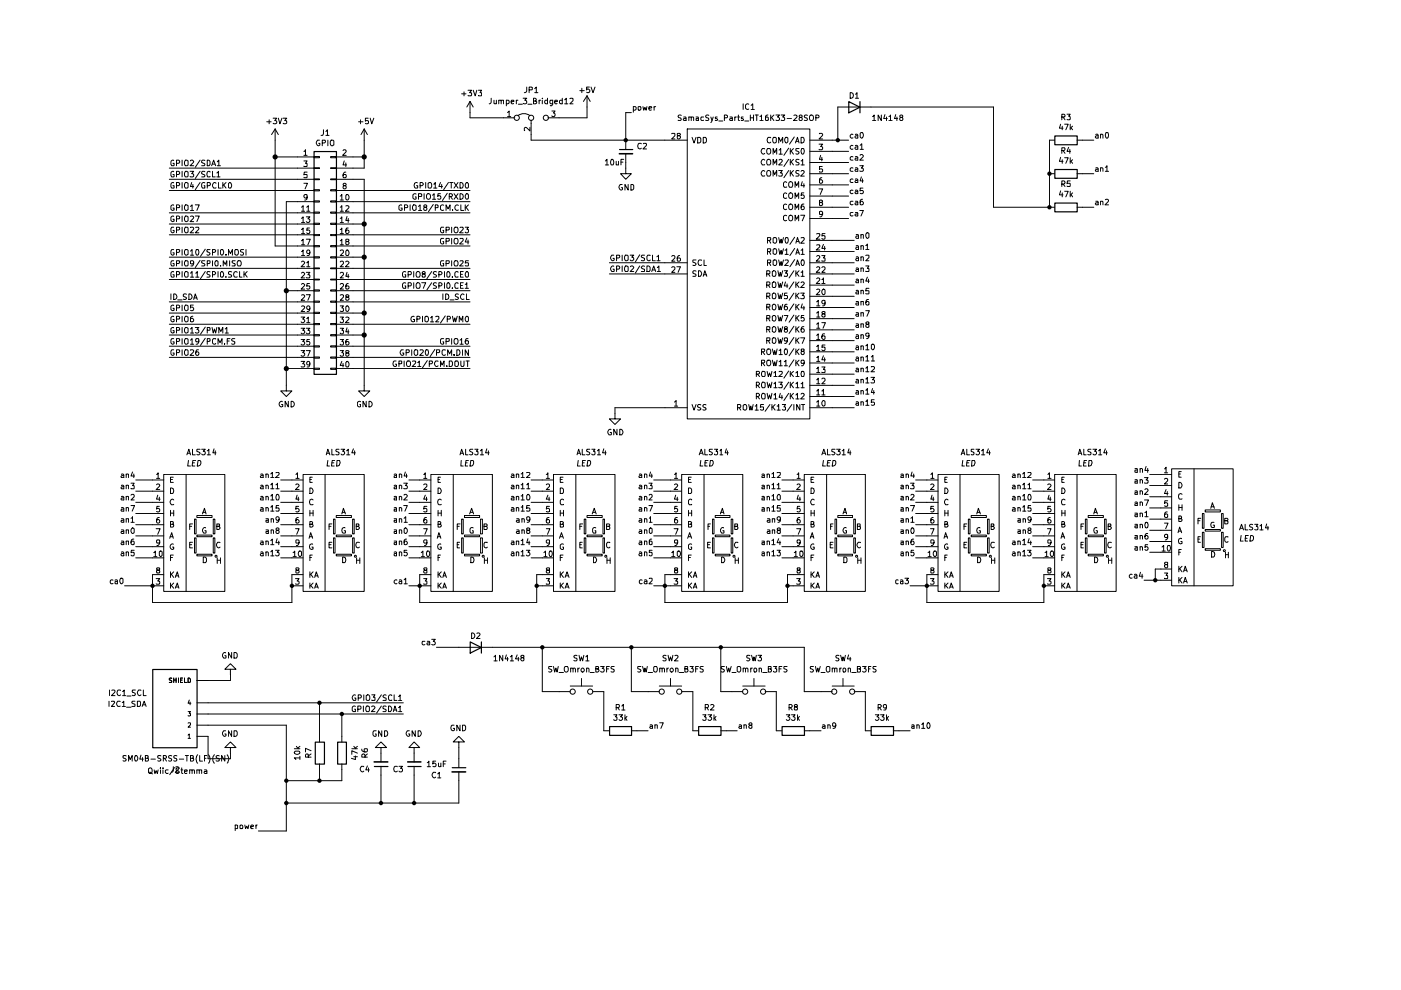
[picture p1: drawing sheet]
<svg xmlns="http://www.w3.org/2000/svg" width="297mm" height="210mm" viewBox="0 0 297 210" stroke-linecap="round" stroke-linejoin="round" font-family="sans-serif">
<g fill="none" stroke="#000" stroke-width=".21">
<path d="M97.9 19.9h.9M98.4 19.5v.8M99.2 19.1h.8l-.4 .5h.3l.1 .2-.1 .5-.7-.1M100.3 19.1l.5 1.2 .3-1.2M101.4 19.1h.7l-.3 .5 .3 .1v.5h-.7M111.7 18.5v.8l-.2 .3h-.3M112.2 19h.6l.1-.5h-.7v1.1M113.4 18.8l.3-.3v1.1M113.4 19.6h.6M122.9 19.2h1M123.4 18.7v.9M125 18.5h-.6v.5l.4-.1 .3 .2-.1 .5h-.6"/>
<path d="M125.3 18.5l.4 1.1 .5-1.1M180.3 19.6l.5 .2 .1 .4-.1 .5-.3 .1h-.2zM181.4 20l.3-.4v1.2M35.9 35.6h30.6M35.9 38h30.6M36.8 34h-.2l-.4 .3v.6l.2 .2h.5v-.5h-.2M36.8 36.4l-.2-.1-.4 .4v.6l.2 .2 .5-.1v-.4h-.2M36.8 38.8l-.2-.1-.4 .3v.6l.2 .3 .5-.1v-.4h-.2M37.4 34.6l.6-.1v-.5h-.6v1.1M37.4 37l.6-.1v-.5l-.6-.1v1.2M37.4 39.4l.6-.1v-.5l-.6-.1v1.2M38.6 34v1.1"/>
<path d="M38.6 36.3v1.2M38.6 38.7v1.2M39.4 34l.5 .1v.9l-.2 .1h-.4a.86 .86 0 0 1 .1-1.1zM39.4 36.3l.5 .2v.8l-.2 .2h-.4a.86 .86 0 0 1 .1-1.2zM39.4 38.7l.5 .2v.8l-.2 .2h-.4a.86 .86 0 0 1 .1-1.2zM40.3 36.3h.8l-.5 .5 .5 .2v.3l-.2 .2-.6-.1M40.4 34.1l.4-.1 .3 .3-.8 .8h.8M40.6 38.7l-.2 .8h.7M40.9 39.1v.8M42.4 34l-1 1.5M42.4 36.3l-1 1.5M42.4 38.7l-1 1.5"/>
<path d="M43.4 34h-.5l-.1 .1v.4l.6 .3-.1 .3h-.5M43.4 36.4l-.5-.1-.1 .2v.3l.6 .4-.1 .3h-.5M43.4 38.8l-.3-.1-.3 .3v.6l.1 .3h.5v-.5h-.1M43.9 34h.5l.1 .3v.6l-.1 .2h-.5zM43.9 39.4l.6-.1v-.5l-.6-.1v1.2M44.5 36.5l-.1-.2a.73 .73 0 0 0-.4 1.2l.5-.1M44.9 35.1l.4-1.1 .4 1.1M45 36.3v1.2h.6M45 34.8h.6M45.8 38.9l-.2-.2a.67 .67 0 0 0-.6 .5 .67 .67 0 0 0 .3 .7l.5-.1M46 36.7l.3-.4v1.2M46 37.5h.7"/>
<path d="M46.1 34.3l.3-.3v1.1M46.1 35.1h.6M46.3 38.7v1.2h.6M47.2 38.7v1.2M47.4 39.2l.5 .7M47.9 38.7l-.7 .7M48.7 38.7a.71 .71 0 0 1 .2 1.2h-.3l-.2-.2v-.8zM56.6 25.8h.9M57.1 25.4v.8M57.9 25.1h.8l-.4 .5 .4 .1v.4l-.3 .1h-.5M58.3 33.3h8.2M58.3 27.3v24.9h8.2"/>
<path d="M58.3 27.3l-.7 1.2M58.3 27.3l.7 1.2M59 25.1l.4 1.1 .4-1.1M60 25.1h.8l-.4 .5h.3l.1 .5-.3 .1h-.5M64.4 32.1h.2l.2-.4v1.2M64.4 34.1h.7l-.3 .5 .3 .1v.5h-.7M64.4 38.9h.8l-.5 1.1M64.4 32.9h.7M65.1 36.5h-.6l-.1 .6 .6-.1 .1 .6h-.7M66.5 33.2h1.2v.2h-1.2zM66.5 35.6h1.2v.1h-1.2zM66.5 37.9h1.2v.2h-1.2z"/>
<path d="M67.7 29.7h-.4a.67 .67 0 0 0-.2 .7 .67 .67 0 0 0 .5 .5l.2-.2v-.3h-.2M68.3 30.3l.6-.1v-.5h-.6v1.2M68.6 27.5v.9l-.2 .3h-.3M69.1 27.9l.3-.4v1.2M69.1 28.7h.7M69.5 29.7v1.2M70.1 33.2h1.2v.2h-1.2zM70.1 35.6h1.2v.1h-1.2zM70.1 37.9h1.2v.2h-1.2zM70.2 29.7h.4l.2 .2v.8l-.5 .2a.86 .86 0 0 1-.1-1.2zM71.3 38h5.9v44.9h1.2l-1.2 1.2-1.2-1.2h1.2M71.3 33.3h5.9"/>
<path d="M72.7 31.9l.5-.2 .2 .4-.8 .8h.8M73 34.1l-.3 .9h.8M73 39.4l-.3-.3a.35 .35 0 0 1 .4-.2 .35 .35 0 0 1 .3 .2l-.2 .3a.36 .36 0 0 0-.5 .4 .36 .36 0 0 0 .6 .2 .36 .36 0 0 0 0-.5l-.1-.1M73.3 36.5h-.2a.93 .93 0 0 0-.3 1.2h.5l.1-.5-.1-.2h-.5l-.1 .2M73.3 34.5v.8M76 25.8h1M76.5 25.4v.8M77.2 27.3l-.7 1.2M77.2 27.3l.7 1.2M77.2 27.3v8.3h-5.9M78.1 25.1h-.6v.6l.5-.1 .1 .1v.4l-.2 .1h-.4M78.5 25.1l.3 1.1 .4-1.1"/>
<path d="M88.5 38.8l-.1-.1a.66 .66 0 0 0-.6 .5 .66 .66 0 0 0 .3 .7l.5-.1v-.4h-.3M89.1 39.4h.4l.2-.3-.2-.4h-.4v1.2M90.3 38.7v1.2M90.8 38.9l.5-.2a.86 .86 0 0 1 .1 1.2h-.5l-.1-.2zM91.9 39h.2l.2-.3v1.2M91.9 39.9h.7M93.4 38.7l-.4 .8h.8M93.6 39.1v.8M95.1 38.7l-1 1.5M95.3 38.7h.7M95.7 38.7v1.2M96.3 38.7l.8 1.2"/>
<path d="M97.1 38.7l-.8 1.2M97.5 38.7a.66 .66 0 0 1 .7 .4 .66 .66 0 0 1-.2 .8h-.5zM98.8 38.8l.3-.1 .2 .2v.8l-.2 .2h-.3l-.2-.4zM99.7 21.5v3.5h9.4M99.7 21.5l-.7 1.2M99.7 21.5l.6 1.2M104.1 20.8v.9l-.4 .3M104.7 21.3v.6h.5M105.2 21.3v.7M105.7 21.3h.6v.7M105.7 21.3v.7M106.3 21.4v-.1h.5v.7"/>
<path d="M107.4 21.9h.5v-.5l-.1-.1h-.4v1.1M107.6 23.9l.3-.4v1.2M107.6 24.7h.7M108.4 21.6l.6-.1-.1-.2h-.4l-.1 .1v.4l.1 .2 .4-.1M109.5 21.3v.7M109.8 24.5a2.08 2.08 0 0 1 2.6 0M109.8 21.3h-.2l-.1 .1M109.9 22.1h.8M110.9 20.8h.8l-.4 .5h.3v.6h-.7M111.9 22.1h.9M112.4 27v.8l-.9-.8-.3 .2 .1 .5M112.6 25.5v4.2h33.1"/>
<path d="M113.1 21.4l.5-.1v-.4l-.5-.1v1.2h.4l.3-.4-.3-.2M114.3 21.3v.7M114.6 21.3h-.2l-.1 .1M115 20.8v.1M115 21.3v.7M116.1 21.3h-.4l-.2 .1 .1 .5h.5M116.1 20.8v1.2M117 23.5h.7l-.4 .5 .4 .2-.1 .4-.4 .1-.2-.1M117.2 21.9a.36 .36 0 0 1-.6-.1l.1-.5h.5v.9l-.3 .2h-.2M117.6 21.6l.6-.1-.1-.2h-.4l-.1 .1v.4l.2 .2 .3-.1M119.2 21.3h-.4l-.2 .1 .1 .5h.5M119.2 20.8v1.2"/>
<path d="M119.7 21.2l.4-.4v1.2M119.7 22h.7M120.8 20.9h.7v.4l-.7 .7h.7M124.5 20.3l-.8 1.2M124.5 20.3l.6 1.2M124.5 20.3v4.7h-8.3M128.4 34.1l.3-.3v1.2M128.4 35h.6M129.7 33.8a.75 .75 0 0 1 .3 1.2h-.4l-.1-.5v-.5zM130.6 34.2v.8l.5-.1M131.1 34.2v.8M131.7 34.4h.4"/>
<path d="M131.9 39.1h-.4a.67 .67 0 0 0-.3 .7 .67 .67 0 0 0 .5 .5l.3-.2v-.3h-.3M132.2 33.8h-.5v1.2M132.7 32.6v4.2h1.2l-1.2 1.2-1.1-1.2h1.1M133.2 39.1v1.2l-.7-1.2v1.2M133.8 39.1h.4l.2 .3v.6l-.4 .3h-.2zM133.9 23.9h-1.2v7.8M134.3 23.3h.5l.1-.5-.2-.2h-.4v1.2M135.3 22.7l.5-.1v.7h-.5zM136 30.5l-.5-.1a.67 .67 0 0 0-.3 .7 .67 .67 0 0 0 .5 .5l.3-.2M136.3 22.6l.2 .8 .2-.6 .3 .6 .2-.8M136.4 30.5l.6-.1 .1 .3-.8 .9h.8M137.6 22.9h.6l-.1-.3h-.4l-.1 .2v.4l.2 .2 .3-.1"/>
<path d="M138.7 22.6v.8M139 22.6h-.2l-.1 .2M142.4 28.4h.7v.4l-.7 .7h.7M143.8 28.8l-.2-.2 .1-.3h.4l.2 .1-.3 .4-.4 .1v.4l.2 .2h.2l.3-.3v-.2l-.3-.2M144.4 24.5h-.6v.4l.6 .2v.2l-.2 .3-.4-.1M144.9 24.8h.5l.1 .8M145.5 25.1h-.6v.2l.1 .3 .5-.1M145.7 27.3h26v61.5h-26zM146 24.9l.5-.1 .1 .8M146 24.8v.8M146.6 25v-.2h.4l.1 .8M146.7 29.1l.5 1.2 .4-1.2"/>
<path d="M147.6 24.8h.4l.1 .8M147.9 29.1h.5l.2 .3v.6l-.3 .3h-.4zM148.1 25.1h-.5v.4h.5M149.1 29.1h.5l.2 .3v.6l-.4 .3h-.3zM149.2 24.8h-.5l-.1 .5a.36 .36 0 0 0 .6 .2M150.3 24.5l-.4-.1-.3 .2 .1 .3 .5 .2v.4h-.6M150.7 24.8l.3 .8M151.2 24.8l-.5 1.2M152.1 24.8h-.4l-.1 .2 .5 .4-.1 .2-.4-.1M152.4 25.7h.8M153.6 25h.5l.2-.2-.1-.3-.6-.1v1.2M154.8 24.8h.4l.1 .8"/>
<path d="M155.3 25.1h-.5l-.1 .2 .2 .3 .4-.1M155.8 24.8v.8M156.1 24.8h-.2l-.1 .2M156.4 24.8h.4M156.5 24.4v1.1l.3 .1M157.6 24.8h-.4l-.1 .2 .5 .4-.1 .2-.4-.1M157.6 22v1.2M157.9 25.7h.8M158.7 22.1a.45 .45 0 0 0-.6 .2v.6a.45 .45 0 0 0 .6 .2M159.1 25h.7M159.1 24.4v1.2M159.3 22.4l.3-.4v1.2"/>
<path d="M159.3 23.2h.6M159.8 24.4v1.2M160.1 24.4h.7M160.4 24.4v1.2M161.1 24.7l.4-.3v1.2M161.1 25.6h.7M162.1 31.6l-.5-.1a.67 .67 0 0 0-.2 .7 .67 .67 0 0 0 .5 .5l.2-.2M162.1 34l-.2-.2a.67 .67 0 0 0-.5 .5 .67 .67 0 0 0 .2 .7l.5-.1M162.1 36.3l-.2-.1a.67 .67 0 0 0-.5 .5 .67 .67 0 0 0 .2 .6h.5M162.6 34l.3-.2 .3 .1a.87 .87 0 0 1 0 1.1h-.5l-.1-.4zM162.6 36.3l.3-.1h.3a.87 .87 0 0 1 0 1.1h-.5l-.1-.3zM162.7 31.5h.5a.77 .77 0 0 1-.1 1.2l-.4-.1a.87 .87 0 0 1 0-1.1z"/>
<path d="M162.8 24.4l-.5 .2v.9h.6v-.5l-.2-.2h-.2l-.2 .3M163.4 29.2l-.5-.1a.67 .67 0 0 0-.3 .7 .67 .67 0 0 0 .6 .5l.2-.2M163.4 24.4v1.2M163.6 24.9l.5 .7M163.9 32.7v-1.2l.4 .8 .4-.8v1.2M163.9 35v-1.2l.4 .8 .4-.8v1.2M163.9 37.3v-1.1l.4 .8 .4-.8v1.1M164 29.1h.4l.2 .2v.8l-.5 .2a.86 .86 0 0 1-.1-1.2zM164.1 24.4l-.7 .7M164.5 24.4h.8l-.5 .4 .5 .3-.1 .4h-.7M165.1 30.3v-1.2l.4 .9 .4-.9v1.2M165.1 36.2h.8l-.5 .5h.4l.1 .1-.1 .5h-.7"/>
<path d="M165.2 31.8l.3-.3v1.2M165.2 34l.4-.2 .3 .3-.8 .9h.8M165.2 32.7h.7M165.6 24.4h.8l-.5 .4 .5 .3-.1 .4h-.7M166.5 29.1h.4l.1 .2v.8l-.2 .2a.71 .71 0 0 1-.3-1.2zM166.8 38.7l-.3-.2-.4 .4v.6l.2 .2 .5-.1M166.9 25.1h.9M167.2 31.4l-1 1.5M167.2 33.8l-1 1.5M167.2 36.2l-1 1.5M167.4 38.6h.5a.87 .87 0 0 1 0 1.1h-.5a.87 .87 0 0 1 0-1.1zM167.6 31.5v1.2"/>
<path d="M167.6 33.8v1.2M167.6 36.2v1.1M167.7 32l.5 .7M167.7 34.3l.5 .7M167.7 36.7l.5 .6M168.2 31.5l-.6 .7M168.2 33.8l-.6 .7M168.2 36.2l-.6 .6M168.3 24.5l.4-.1 .3 .3-.8 .9h.8M168.4 29l-1 1.6M168.6 39.7v-1.2l.3 .9 .4-.9v1.2M168.7 30.3l.4-1.2 .3 1.2"/>
<path d="M168.7 30h.6M169.4 31.5l-.7 .1v.3l.7 .4-.2 .4-.5-.1M169.4 33.9l-.5-.1-.2 .2v.3l.7 .3-.2 .4h-.5M169.4 36.2h-.5l-.2 .1v.4l.7 .3-.2 .3h-.5M169.7 24.9l-.3-.3a.35 .35 0 0 1 .4-.2 .35 .35 0 0 1 .3 .2l-.3 .3a.36 .36 0 0 0-.4 .4 .36 .36 0 0 0 .5 .3 .36 .36 0 0 0 .1-.6l-.2-.1M169.8 29.1h.5a.66 .66 0 0 1 .2 .8 .66 .66 0 0 1-.7 .4zM169.8 34.1l.4-.3v1.2M169.8 36.3l.5-.1 .2 .3-.7 .8h.7M169.8 35h.7M169.9 31.6l.1-.1a.59 .59 0 0 1 .6 .4 .59 .59 0 0 1-.2 .6l-.1 .2-.4-.2zM170.1 38.5l-.3 .9h.8M170.4 38.9v.8"/>
<path d="M171.2 24.5h-.6v.4l.5 .2 .1 .2-.3 .3-.4-.1M171.7 24.6l.3-.2a.6 .6 0 0 1 .5 .6 .6 .6 0 0 1-.5 .6l-.4-.5zM171.7 29.7h8.2M171.7 32.1h8.2M171.7 34.5h8.2M171.7 36.8h8.2M171.7 39.2h8.2M173 25h.5l.2-.2-.1-.3-.6-.1v1.2M173.7 30.6h.7l-.4 .5 .4 .1v.4l-.2 .1h-.5M173.7 28.4l.5-.1 .2 .3-.7 .9h.7M174 32.9l-.3 .9h.7M174.2 37.7l-.5 .2v.9h.6l.1-.4-.2-.3h-.3l-.2 .3"/>
<path d="M174.2 33.4v.7M174.3 35.3h-.6v.6l.5-.1 .2 .2v.3l-.2 .2-.5-.1M177.6 29.7v-7h33.1v21.2h12.9M180.8 38l-.3-.1-.2 .3v.3l.1 .2h.4M180.8 30.9l-.3-.1-.2 .3v.3l.2 .3 .3-.1M180.8 35.6h-.3l-.2 .2v.4l.1 .1h.4M180.8 28.5l-.3-.1-.2 .3v.3l.2 .3 .3-.1M180.8 33.3l-.3-.1-.2 .2v.4l.1 .2h.4M181.4 38l.3-.1 .2 .2v.6h-.5l-.1-.3 .6-.2M181.4 30.9l.3-.1 .2 .2v.7M181.4 35.6h.3l.2 .1v.6h-.5l-.1-.2 .6-.3M181.4 28.5l.3-.1 .2 .2v.7"/>
<path d="M181.4 33.3l.3-.1 .2 .2v.6h-.5l-.1-.3 .1-.2 .5-.1M181.4 20.8h.6M181.9 31.2h-.5l-.1 .1 .1 .4 .5-.1M181.9 28.8h-.5l-.1 .2 .1 .3 .5-.1M182.3 35.1h.7l-.4 .5 .4 .2v.4l-.1 .1-.6-.1M182.4 30.8l.3-.3v1.2M182.4 28.3l.1-.2a.6 .6 0 0 1 .6 .4 .6 .6 0 0 1-.2 .7l-.3 .1-.2-.3zM182.4 32.9l.4-.1 .2 .3-.7 .9h.7M182.4 31.7h.6M182.6 37.5l-.2 .9h.6M182.9 37.9v.8M183 39.9h-.6v.6l.5-.1 .1 .2v.4h-.6"/>
<path d="M185 24.7l.3-.3v1.2M185 25.6h.7M186.9 24.4v1.2l-.7-1.2v1.2M187.6 24.3l-.2 .8h.7M188 24.8v.8M188.5 24.7l.3-.3v1.2M188.5 25.6h.6M189.9 24.3l-.2 .8h.6M190.2 24.8v.8M191 24.9l-.2-.3a.35 .35 0 0 1 .3-.2 .35 .35 0 0 1 .3 .2l-.2 .3a.36 .36 0 0 0-.4 .4 .36 .36 0 0 0 .5 .3 .36 .36 0 0 0 0-.6l-.1-.1M222.5 36.8h1.1M223.6 29.7h-1.1v14.2"/>
<path d="M224.9 33.4l-.3 .8h.8M224.9 26.3l-.3 .9h.8M225.1 39l.6-.1v-.5h-.6v1.1M225.1 31.9l.6-.1v-.5h-.6v1.2M225.1 24.8h.6v-.5l-.6-.1v1.2M225.2 26.8v.7M225.2 33.9v.7M225.4 39l.4 .5M225.4 31.9l.4 .6M225.4 24.8l.4 .6M225.7 33.4h.8l-.5 1.2M225.7 26.3h.8l-.5 1.2"/>
<path d="M226.2 24.2h.7l-.3 .4 .3 .2v.5h-.7M226.6 31.2l-.4 .9h.8M226.8 31.7v.8M226.9 38.4h-.6l-.1 .5h.6l.1 .6h-.7M226.9 26.3v1.2M226.9 33.4v1.2M227.1 34.2l.3 .4M227.1 27.1l.3 .4M227.4 33.9l-.5 .4M227.4 26.8l-.5 .4M228.3 29.7h3.6M228.3 36.8h3.6"/>
<path d="M232.3 35.6h.4l.1 .1v.6h-.5l-.1-.2 .6-.3M232.3 28.5l.4-.1 .1 .2v.7M232.8 28.8h-.4l-.2 .2 .2 .3 .4-.1M233.3 35.6h.4l.1 .1v.6M233.3 28.6l.2-.2 .3 .2v.7M233.3 28.4v.9M233.3 35.6v.7M234.4 35.5l.3-.4v1.2M234.4 36.3h.6M234.4 28.2l.1-.1a.59 .59 0 0 1 .6 .4 .59 .59 0 0 1-.2 .6l-.1 .2-.4-.2zM35.9 40.4h30.6M35.9 45.1h30.6"/>
<path d="M35.9 47.5h30.6M35.9 49.8h30.6M35.9 54.5h30.6M35.9 56.9h30.6M35.9 59.3h30.6M36.8 45.9l-.2-.1-.4 .3v.6l.4 .3 .3-.1v-.4h-.2M36.8 48.2h-.4l-.2 .2v.6l.4 .4 .3-.2v-.3h-.2M36.8 43.5l-.2-.1-.4 .3v.7l.4 .2 .3-.1v-.4h-.2M36.8 52.9h-.4l-.2 .3v.6l.4 .3 .3-.2v-.3h-.2M36.8 55.3h-.4l-.2 .2v.6l.2 .3 .5-.1v-.4h-.2M36.8 57.7l-.2-.1-.4 .3v.6l.2 .3 .5-.1v-.4h-.2M37.4 46.4h.6v-.5l-.6-.1v1.2"/>
<path d="M37.4 48.8l.6-.1v-.5h-.6v1.2M37.4 44h.6v-.5l-.6-.1v1.2M37.4 53.5l.6-.1v-.5h-.6v1.2M37.4 55.9l.6-.1v-.5h-.6v1.1M37.4 58.3l.6-.1v-.5l-.6-.1v1.2M38.6 43.4v1.2M38.6 45.8v1.2M38.6 48.2v1.2M38.6 52.9v1.2M38.6 55.3v1.1M38.6 57.6v1.2M39.3 48.2h.4l.2 .1v.9l-.5 .2a.86 .86 0 0 1-.1-1.2z"/>
<path d="M39.3 52.9h.4l.2 .2v.8l-.5 .2a.86 .86 0 0 1-.1-1.2zM39.3 55.3h.4l.2 .2v.7l-.2 .2h-.4l-.2-.4zM39.4 45.8l.5 .2v.8l-.5 .2a.78 .78 0 0 1 0-1.2zM39.4 43.4l.5 .2v.8l-.5 .2a.78 .78 0 0 1 0-1.2zM39.4 57.6l.5 .1v.9l-.2 .2h-.4a.86 .86 0 0 1 .1-1.2zM40.4 45.9l.4-.1 .3 .3-.8 .9h.8M40.4 48.3l.5-.1 .2 .3-.8 .9h.8M40.4 43.8l.3-.4v1.2M40.4 53.3l.3-.4v1.2M40.4 57.9l.3-.3v1.2M40.4 44.6h.7M40.4 54.1h.7"/>
<path d="M40.4 58.8h.7M41.1 55.7l-.3 .3-.4-.1v-.5l.5-.1a.82 .82 0 0 1-.1 1.1h-.3M41.4 45.8h.8l-.5 1.2M41.4 43.4h.8l-.5 1.2M41.5 48.3l.6-.1 .1 .3-.8 .9h.8M41.5 57.9l.3-.3v1.2M41.5 58.8h.7M41.6 53l.1-.1a.59 .59 0 0 1 .5 .4 .59 .59 0 0 1-.1 .6l-.2 .2-.3-.2zM42.4 55.2l-1 1.5M43.4 55.3l-.6 .1v.3l.6 .3-.1 .4h-.5M43.5 52.8l-1 1.6M43.5 57.6l-1 1.5"/>
<path d="M43.9 55.9h.5l.1-.2v-.3l-.6-.1v1.1M44.5 52.9h-.6v.5l.5 .2 .1 .2-.2 .3-.4-.1M44.5 57.7h-.6v.4l.5 .2 .1 .3-.1 .2h-.5M45 53.5l.6-.1 .1-.3-.1-.2h-.6v1.2M45 58.3h.5l.2-.5-.2-.2h-.5v1.2M45 55.3v1.1M45.7 55.3h.4l.1 .2v.7l-.1 .2h-.4l-.1-.4zM46.2 52.9v1.2M46.2 57.6v1.2M46.7 53.1l.2-.2a.6 .6 0 0 1 .6 .4 .6 .6 0 0 1-.3 .7l-.2 .1-.3-.3zM46.7 56.3v.1M47 57.6a.71 .71 0 0 1 .2 1.2h-.3l-.2-.2v-.8z"/>
<path d="M47.3 56.4v-1.1l.5 .7 .3-.7v1.1M47.9 53.9v.2M47.9 58.7v.1M48.4 54.1v-1.2l.5 .9 .4-.9v1.2M48.7 55.3v1.1M49.1 57.7l-.5-.1-.2 .1v.4l.7 .3-.2 .4h-.5M49.8 53.1l.2-.2h.4a.86 .86 0 0 1-.1 1.2l-.5-.2zM49.9 55.3h-.6v.4l.5 .2 .1 .3-.1 .2h-.6M50.3 57.7l-.3-.1a.67 .67 0 0 0-.5 .5 .67 .67 0 0 0 .3 .7l.5-.1M50.5 55.3h.5l.1 .3-.1 .8h-.5l-.2-.4zM50.8 57.6v1.2h.5M51.6 52.9h-.5l-.1 .2 .1 .3 .5 .2v.4h-.6"/>
<path d="M51.7 57.6v1.2M51.9 58.1l.5 .7M52.2 52.9v1.2M52.4 57.6l-.7 .7M63.9 43.9l.4-.3v1.2M63.9 46.3l.4-.3v1.2M63.9 48.7l.4-.4v1.2M63.9 51.1l.4-.4v1.2M63.9 53.3l.4-.3v1.2M63.9 55.5l.4-.1 .3 .3-.8 .9h.8M63.9 57.9l.4-.2 .3 .4-.8 .8h.8M63.9 44.8h.7"/>
<path d="M63.9 47.2h.7M63.9 49.5h.7M63.9 51.9h.7M63.9 54.2h.7M64.9 46h.8l-.4 .4 .3 .1v.6l-.5 .1-.2-.2M64.9 50.7h.9l-.5 1.2M64.9 57.7h.8l-.4 .6h.3v.6l-.7-.1M65 43.9l.4-.3v1.2M65 55.7l.4-.3v1.2M65 44.8h.7M65 56.6h.7M65.1 41.7l-.2 .3h-.2l-.3-.3 .1-.4h.6v.9l-.5 .2"/>
<path d="M65.6 48.3h-.5l-.1 .6h.6v.5l-.4 .1-.2-.1M65.7 53.5a.35 .35 0 0 1-.3 .3 .35 .35 0 0 1-.4-.3l.1-.4h.5v.8l-.2 .3h-.3M66.5 40.2h1.2v.3h-1.2zM66.5 42.6h1.2v.2h-1.2zM66.5 45h1.2v.2h-1.2zM66.5 47.3h1.2v.3h-1.2zM66.5 49.7h1.2v.3h-1.2zM66.5 52.1h1.2v.2h-1.2zM66.5 54.4h1.2v.3h-1.2zM66.5 56.8h1.2v.2h-1.2zM66.5 59.2h1.2v.2h-1.2zM66.5 42.8h-5.8v40.1h1.2l-1.2 1.2-1.2-1.2h1.2"/>
<path d="M70.1 40.2h1.2v.3h-1.2zM70.1 42.6h1.2v.2h-1.2zM70.1 45h1.2v.2h-1.2zM70.1 47.3h1.2v.3h-1.2zM70.1 49.7h1.2v.3h-1.2zM70.1 52.1h1.2v.2h-1.2zM70.1 54.4h1.2v.3h-1.2zM70.1 56.8h1.2v.2h-1.2zM70.1 59.2h1.2v.2h-1.2zM71.3 40.4h28.4M71.3 42.8h28.4M71.3 45.1h28.4"/>
<path d="M71.3 47.5h5.9M71.3 49.8h28.4M71.3 52.2h28.4M71.3 54.5h5.9M71.3 56.9h28.4M71.3 59.3h28.4M72.1 41.6l.4-.4v1.2M72.1 43.9l.4-.3v1.2M72.1 46.3l.4-.3v1.2M72.1 48.7l.4-.4v1.2M72.1 51.1l.4-.4v1.2M72.1 53.2l.2-.2h.3l.2 .2v.3l-.7 .7h.7"/>
<path d="M72.1 55.5l.2-.1h.3l.2 .1v.4l-.7 .7h.7M72.1 57.9l.2-.2h.3l.2 .2v.4l-.7 .6h.7M72.1 44.8h.7M72.1 47.2h.7M72.1 49.5h.7M72.1 51.9h.7M72.1 42.4h.7M73.3 43.7l.4-.1 .3 .3-.8 .9h.8M73.3 55.5l.4-.1 .3 .3-.8 .9h.8M73.4 41.3l.3-.1a.64 .64 0 0 1 .3 .7 .64 .64 0 0 1-.4 .5l-.3-.2zM73.5 51.2l-.2-.4 .5-.1 .2 .3-.3 .2-.4 .1v.4l.2 .2h.2l.3-.3v-.2l-.3-.2M73.6 45.9l-.3 .8h.7"/>
<path d="M73.6 53a.71 .71 0 0 1 .2 1.2h-.3l-.2-.2v-.7zM73.6 57.7l-.3 .9h.7M73.8 48.3h-.3l-.2 .3v.8l.4 .1 .3-.2v-.3l-.3-.2-.4 .1v.1M73.8 46.3v.9M73.8 58.2v.7M85.2 43.5l-.3-.1-.3 .3v.7l.3 .2 .4-.1v-.4h-.3M85.8 44h.6v-.5l-.6-.1v1.2M86 57.7l-.3-.1-.4 .3v.6l.2 .3h.5v-.5h-.1M86.5 58.3h.5l.2-.2v-.4l-.2-.1h-.5v1.2M87 43.4v1.2M87.7 43.4l.5 .2v.8l-.5 .2a.78 .78 0 0 1 0-1.2zM87.7 57.6v1.2"/>
<path d="M87.7 59.9v1.2M88.2 41.1a.45 .45 0 0 0-.7 .2v.7a.45 .45 0 0 0 .7 .2v-.5h-.1M88.4 57.7h.5a.87 .87 0 0 1 0 1.1h-.5a.87 .87 0 0 1 0-1.1zM88.7 41.7h.6l.1-.6h-.7v1.1M88.7 43.8l.4-.4v1.2M88.7 44.6h.7M89.4 59.9h.9l-.6 1.2M89.7 58.1h-.1a.31 .31 0 0 1 .1-.4 .31 .31 0 0 1 .4 0v.4l-.5 .1v.6h.5l.1-.5-.3-.2M89.9 41.1v1.1M90.1 43.9l-.3-.2a.35 .35 0 0 1 .4-.3 .35 .35 0 0 1 .3 .3l-.2 .2a.36 .36 0 0 0-.5 .4 .36 .36 0 0 0 .6 .3 .36 .36 0 0 0 0-.6l-.1-.1M90.5 41.2l.3-.1a.6 .6 0 0 1 .5 .6 .6 .6 0 0 1-.5 .5l-.4-.4zM91.5 57.6l-1 1.5"/>
<path d="M91.5 59.9l-1 1.6M91.7 41.4l.3-.3v1.1M91.7 42.2h.7M91.9 43.3l-1.1 1.6M92.3 44h.5l.1-.5-.6-.1v1.2M92.5 57.7h-.6v.4l.5 .2 .1 .3-.1 .2h-.5M93 58.3h.5l.2-.5-.2-.2h-.5v1.2M93.4 41.1h-.5l-.1 .6 .2-.2 .4 .1v.6h-.6M94.1 43.5a.45 .45 0 0 0-.7 .2v.7a.45 .45 0 0 0 .7 .1M94.1 48.2h-.5l-.2 .2v.6l.2 .3h.5v-.4h-.2M94.1 55.3h-.5l-.2 .2v.6l.2 .3h.5v-.5h-.2M94.1 50.5h-.5l-.2 .3v.6l.2 .2h.5v-.4h-.2"/>
<path d="M94.2 57.6v1.2M94.2 59.9v1.2M94.6 44.6v-1.2l.4 .9 .4-.9v1.2M94.6 48.8l.6-.1v-.4l-.6-.1v1.2M94.6 55.9h.5l.1-.2v-.3l-.6-.1v1.1M94.6 51.1h.6v-.5l-.6-.1v1.2M94.8 41l-1 1.5M95 57.6a.71 .71 0 0 1 .2 1.2h-.3l-.2-.2v-.8zM95.2 41.7h.6l.1-.2-.1-.4h-.6v1.1M95.5 41.7l.4 .5M95.8 48.2v1.2M95.8 50.5v1.2"/>
<path d="M95.8 55.3v1.1M95.9 44.5v.1M95.9 58.7v.1M96.3 41.1l.8 1.1M96.4 48.2h.5a.77 .77 0 0 1-.1 1.2l-.4-.1a.87 .87 0 0 1 0-1.1zM96.4 55.3h.5l.2 .3-.2 .8h-.5l-.1-.4zM96.4 50.5h.5a.77 .77 0 0 1-.1 1.2l-.4-.1a.87 .87 0 0 1 0-1.1zM97.1 57.7l-.3-.1-.4 .3v.6l.2 .3 .5-.1M97.1 41.1l-.8 1.1M97.2 43.5a.55 .55 0 0 0-.8 .5 .55 .55 0 0 0 .8 .5M97.5 41.1l.6 .1 .1 .4-.1 .5-.3 .1h-.3zM97.5 48.3l.6-.1 .1 .3-.7 .9h.7"/>
<path d="M97.5 55.4l.6-.1 .1 .2-.7 .9h.7M97.5 50.6l.6-.1 .1 .4-.7 .8h.7M97.6 58.2h.4M97.7 43.4v1.2h.6M98.2 57.6h-.6v1.2h.6M98.2 59.9h-.6v1.2h.6M98.6 48.2h.7l-.3 .4 .3 .1v.5l-.2 .2h-.3l-.2-.2M98.6 43.4v1.2M98.8 41.1h.3l.2 .2v.7l-.3 .2a.7 .7 0 0 1-.2-1.1zM98.8 57.7l.3-.1 .2 .2v.8l-.2 .2h-.3l-.2-.5zM98.8 43.9l.5 .7M99 50.5l-.4 .8h.8"/>
<path d="M99.2 50.9v.8M99.3 55.3h-.6l-.1 .5 .6-.1 .1 .6h-.7M99.3 43.4l-.7 .7M129.2 55.7h16.5M129.2 58.1h16.5M130.1 54.1h-.4a.67 .67 0 0 0-.2 .7 .67 .67 0 0 0 .5 .5l.2-.2v-.3h-.2M130.1 56.5l-.1-.1a.66 .66 0 0 0-.5 .5 .66 .66 0 0 0 .2 .7l.5-.1v-.4h-.2M130.7 54.7l.6-.1v-.5h-.6v1.2M130.7 57.1l.6-.1v-.5l-.6-.1v1.2M131.9 54.1v1.2M131.9 56.4v1.2M132.6 54.1h.4l.2 .2v.8l-.5 .2a.86 .86 0 0 1-.1-1.2z"/>
<path d="M132.7 56.4l.5 .2v.8l-.2 .2h-.4a.86 .86 0 0 1 .1-1.2zM133.6 54.1h.8l-.5 .4 .4 .1 .1 .4-.3 .3h-.3l-.2-.2M133.7 56.6l.4-.2 .3 .3-.8 .9h.8M135.6 54l-.9 1.5M135.6 56.4l-.9 1.5M136.7 54.1h-.6l-.1 .2 .1 .3 .6 .2v.3l-.2 .2-.5-.1M136.7 56.5l-.5-.1-.2 .2 .1 .3 .6 .2v.4l-.7 .1M137.2 56.4h.3l.3 .3v.6l-.1 .3h-.5zM137.8 54.2l-.5-.1-.1 .3v.7l.3 .2 .3-.2M138.2 57.6l.4-1.2 .4 1.2M138.3 54.1v1.2h.6M138.3 57.2h.6"/>
<path d="M139.3 54.4l.3-.3v1.2M139.3 55.3h.7M139.4 56.7l.3-.3v1.2M139.4 57.6h.6M142.4 54.4l.2-.2h.3l.2 .2v.3l-.7 .7h.7M142.4 56.7l.2-.1h.3l.2 .1v.4l-.7 .6h.7M143.5 56.6h.8l-.5 1.1M144.1 54.2l-.3 .1-.2 .2v.8l.5 .1 .2-.2v-.3l-.2-.2h-.4l-.1 .2M147.6 55.1l-.7 .1v.3l.7 .5-.3 .3-.4-.1M147.6 57.5l-.5-.1-.2 .2v.3l.7 .4-.2 .3h-.5M148.1 57.4a.66 .66 0 0 1 .6 .4 .66 .66 0 0 1-.2 .8h-.4zM148.8 55.2l-.5-.1a.67 .67 0 0 0-.3 .7 .67 .67 0 0 0 .5 .5l.3-.2"/>
<path d="M149.1 58.6l.3-1.2 .5 1.2M149.2 58.3h.6M149.3 55.1v1.2h.5M162.6 58.1h.5l.1-.2v-.3l-.1-.2h-.5v1.2M162.7 51l.7-.1v-.4l-.7-.1v1.2M162.7 53.3h.7v-.5l-.7-.1v1.2M162.7 55.7l.7-.1v-.4l-.7-.1v1.2M162.9 58.1l.3 .5M163.1 51l.3 .6M163.1 53.3l.3 .6M163.1 55.7l.3 .6M163.7 57.6l.6-.2a.86 .86 0 0 1 0 1.2h-.4l-.2-.2z"/>
<path d="M163.7 59.9l.6-.1a.86 .86 0 0 1 0 1.2h-.4l-.2-.2zM163.9 50.5l.2-.1h.4a.86 .86 0 0 1-.1 1.2l-.5-.2zM163.9 52.9l.2-.2h.4a.86 .86 0 0 1-.1 1.2l-.5-.1zM163.9 55.3l.2-.2h.4a.86 .86 0 0 1-.1 1.2l-.5-.2zM164.9 57.4l.3 1.2 .2-.9 .2 .9 .3-1.2M164.9 59.8l.3 1.2 .2-.9 .2 .9 .3-1.2M165.1 50.4l.3 1.2 .2-.9 .2 .9 .3-1.2M165.1 52.7l.3 1.2 .2-.8 .2 .8 .3-1.2M165.1 55.1l.3 1.2 .2-.8 .2 .8 .3-1.2M166.3 57.4h.7l-.5 .5h.4v.7l-.6-.1M166.5 53.1l.3-.4v1.2M166.5 55.2l.5-.1 .1 .4-.7 .8h.7"/>
<path d="M166.5 53.9h.6M166.5 59.8l-.2 .8h.7M166.6 50.4a.59 .59 0 0 1 .6 .3 .59 .59 0 0 1-.2 .7l-.1 .2a.75 .75 0 0 1-.3-1.2zM166.8 41.1l-.3-.2-.4 .3v.6l.4 .3 .3-.1M166.8 43.3h-.3l-.4 .2v.7l.4 .2h.3M166.8 45.7l-.3-.1-.4 .3v.7l.4 .2 .3-.1M167.3 43.4l.3-.1a.6 .6 0 0 1 .5 .6 .6 .6 0 0 1-.5 .5l-.4-.4zM167.4 41l.2-.1a.6 .6 0 0 1 .5 .6 .6 .6 0 0 1-.5 .6l-.4-.4zM167.4 45.7l.2-.1a.6 .6 0 0 1 .5 .6 .6 .6 0 0 1-.5 .6l-.4-.4zM168.3 57.4l-1 1.5M168.3 59.8l-1 1.5M168.5 50.3l-1 1.5"/>
<path d="M168.5 52.7l-1 1.5M168.5 55l-1 1.6M168.6 42.1v-1.2l.3 .8 .4-.8v1.2M168.6 44.4v-1.1l.3 .8 .4-.8v1.1M168.6 46.8v-1.2l.3 .9 .4-.9v1.2M168.7 51.6l.4-1.2 .4 1.2M168.7 53.9l.4-1.2 .4 1.2M168.7 56.3l.4-1.2 .4 1.2M168.7 57.4v1.2M168.7 59.8v1.2M168.8 51.2h.6M168.8 53.6h.6"/>
<path d="M168.8 56h.6M168.9 57.9l.5 .7M169.4 57.4l-.7 .7M169.4 59.8l-.7 .7M169.8 45.6h.8l-.5 1.2M169.8 50.5l.6-.1 .1 .3-.7 .9h.7M169.8 53.1l.4-.4v1.2M169.8 57.7l.4-.3v1.2M169.8 59.9l.5-.1 .2 .3-.7 .9h.7M169.8 53.9h.7M169.8 58.6h.7M169.9 55.2l.1-.1a.59 .59 0 0 1 .6 .4 .59 .59 0 0 1-.2 .6l-.1 .2-.4-.2z"/>
<path d="M170.4 40.9h-.5l-.1 .6 .2-.2 .4 .1v.6h-.6M170.4 43.3h-.4l-.2 .9a.35 .35 0 0 0 .4 .3 .35 .35 0 0 0 .3-.3v-.3l-.2-.2-.5 .2M171.7 55.7h9.4M171.7 58.1h9.4M171.7 41.6h8.2M171.7 43.9h8.2M171.7 46.3h8.2M171.7 51h9.4M171.7 53.3h9.4M173.1 49.6l.6-.1 .1 .4-.7 .8h.7M173.1 52l.6-.1 .1 .3-.7 .8h.7M173.1 54.4l.5-.2 .2 .3-.7 .9h.7"/>
<path d="M173.1 56.7l.5-.1 .2 .3-.7 .8h.7M173.1 59.1l.5-.2 .2 .4-.7 .8h.7M173.7 40h.7l-.5 1.2M173.9 42.9l-.2-.1v-.3h.6v.3l-.6 .2v.5l.2 .1h.3l.2-.3-.2-.4M174.2 54.2h.7l-.3 .5 .3 .1v.5h-.7M174.2 56.7l.2-.1h.4l.1 .1v.4l-.7 .6h.7M174.2 59.3h.2l.2-.4v1.2M174.4 45.3l-.2 .2-.5-.1v-.5h.6a.72 .72 0 0 1-.5 1.1M174.6 51.8l-.4 .9h.8M174.8 52.2v.8M174.9 49.5h-.6l-.1 .5h.7v.5l-.1 .2h-.4l-.2-.2M180.8 45h-.4l-.1 .2v.5h.5"/>
<path d="M180.8 42.7h-.4l-.1 .1v.5h.5M180.8 40.4l-.3-.1-.2 .2v.5h.5M181.4 45h.4l.1 .8M181.4 42.7h.4l.1 .7M181.4 40.4l.3-.1 .2 .2v.6M181.5 56.9l.4-.1 .1 .2v.6h-.5l-.1-.3 .6-.2M181.5 54.5l.4-.1 .1 .2v.7M181.5 59.3l.4-.1 .1 .2v.5h-.5l-.1-.2 .2-.2 .4-.1M181.5 52.2l.4-.1 .1 .1v.7M181.5 49.8l.4-.1 .1 .2v.6M181.9 45.3l-.5 .1-.1 .2 .1 .2 .5-.1M181.9 42.9l-.5 .1-.1 .2 .1 .2 .5-.1"/>
<path d="M181.9 40.6h-.5l-.1 .2 .1 .3 .5-.1M182 54.8h-.4l-.2 .1 .2 .4 .4-.1M182 52.4h-.4l-.2 .2 .2 .3 .4-.1M182 50h-.4l-.2 .2 .2 .3h.4M182.3 44.6h.7l-.5 1.2M182.5 56.9h.5v.7M182.5 54.6l.2-.2 .3 .1v.8M182.5 59.3h.5v.6M182.5 52.2l.2-.1 .3 .1v.7M182.5 49.9l.2-.2 .3 .1v.7M182.5 49.7v.8M182.5 52.1v.8"/>
<path d="M182.5 54.4v.9M182.5 56.8v.8M182.5 59.2v.7M182.9 42.2l-.5 .3v.8h.6v-.4l-.2-.2h-.3l-.1 .2M183.6 56.4h.6l-.3 .5 .3 .1v.5h-.6M183.6 54.2h.6v.4l-.6 .7h.6M183.6 52.1l.3-.4v1.2M183.6 52.9h.6M183.7 49.4h.4l.1 .1v.8l-.2 .2a.71 .71 0 0 1-.3-1.1zM183.9 58.8l-.3 .8h.7M184.1 59.2v.7M224.9 40.5l-.3 .8h.8"/>
<path d="M225.2 40.9v.8M225.7 40.6h.8l-.5 1.1M226.9 40.6v1.1M227.1 41.2l.3 .5M227.4 40.9l-.5 .5M228.3 43.9h3.6M232.3 42.7h.4l.1 .7M232.8 42.9l-.5 .1-.1 .2 .2 .2 .4-.1M233.3 42.8l.5-.1v.7M233.3 42.7v.7M234.4 42.3l.4-.1 .2 .4-.7 .8h.7M35.9 64h30.6"/>
<path d="M35.9 66.4h30.6M35.9 68.7h30.6M35.9 71h30.6M35.9 73.4h30.6M35.9 75.8h30.6M36.2 62.3v1.2M36.8 67.1h-.2l-.4 .2v.7l.4 .2h.3v-.5h-.2M36.8 64.8l-.2-.1-.4 .2v.7l.4 .3 .3-.1v-.4h-.2M36.8 71.8h-.4l-.2 .3v.5l.4 .4 .3-.2v-.3h-.2M36.8 74.2h-.4l-.2 .2v.6l.4 .4 .3-.2v-.4h-.2M36.8 69.5l-.2-.1-.4 .3v.7l.4 .2 .3-.1v-.4h-.2M36.8 62.3l.5 .1 .2 .6a.57 .57 0 0 1-.7 .5z"/>
<path d="M37.4 67.6h.6v-.5h-.6v1.1M37.4 65.3h.6v-.5l-.6-.1v1.2M37.4 72.4l.6-.1v-.5h-.6v1.2M37.4 74.8l.6-.1v-.5h-.6v1.2M37.4 70h.6v-.5l-.6-.1v1.2M37.7 63.6h.9M38.6 64.7v1.2M38.6 67.1v1.1M38.6 69.4v1.2M38.6 71.8v1.2M38.6 74.2v1.2M39.3 71.8h.4l.2 .2v.8l-.5 .2a.86 .86 0 0 1-.1-1.2z"/>
<path d="M39.3 74.2h.4l.2 .1v.9l-.5 .2a.86 .86 0 0 1-.1-1.2zM39.4 67.1l.5 .1v.9l-.5 .1a.78 .78 0 0 1 0-1.1zM39.4 64.7l.5 .2v.8l-.5 .2a.78 .78 0 0 1 0-1.2zM39.4 69.4l.5 .2v.8l-.5 .2a.78 .78 0 0 1 0-1.2zM39.5 62.4l-.5-.1-.1 .2v.3l.6 .4-.2 .3-.4-.1M40 62.3l.5 .1 .2 .6a.57 .57 0 0 1-.7 .5zM40.4 72.1l.3-.3v1.2M40.4 74.3l.5-.1 .2 .3-.8 .9h.8M40.4 69.8l.3-.4v1.2M40.4 73h.7M40.4 70.6h.7M40.9 67.1l-.5 .2v.9h.6l.1-.5-.3-.2h-.2l-.2 .2"/>
<path d="M41 64.7h-.6v.6l.4-.2 .3 .3-.1 .4h-.6M41.1 63.5l.3-1.2 .4 1.2M41.1 63.2h.6M41.4 69.4h.8l-.5 .4 .4 .1v.6h-.7M42.1 74.2h-.4l-.1 .2v.9h.5l.1-.5a.35 .35 0 0 0-.4-.2 .35 .35 0 0 0-.3 .2M42.2 72.3l-.1 .2h-.5l-.1-.2 .1-.5 .5 .1a.85 .85 0 0 1-.3 1.1h-.2M43.5 71.7l-1 1.5M43.5 69.3l-1 1.6M43.9 72.4l.6-.1-.1-.5h-.5v1.2M43.9 70h.5l.1-.5-.6-.1v1.2M45 69.4l.2 1.2 .3-.8 .2 .8 .3-1.2M45.7 71.9l-.5-.1-.2 .3 .1 .7 .3 .2 .3-.2"/>
<path d="M46.2 73v-1.2l.5 .8 .4-.8v1.2M46.4 70.6v-1.2l.4 .9 .4-.9v1.2M47.6 72.8v.2M47.8 69.8l.3-.4v1.2M47.8 70.6h.6M48.2 72.3h.4M48.8 71.8h-.6v1.2M49.8 71.8h-.5l-.2 .2 .2 .3 .5 .2v.3l-.2 .2-.5-.1M60.7 61.6h5.8M60.7 78.1h5.8M63.8 67.2h.8l-.4 .4 .4 .3v.3l-.3 .2h-.3l-.2-.2M63.8 69.6h.8l-.4 .4 .3 .1 .1 .4-.3 .3h-.3l-.2-.2"/>
<path d="M63.8 72h.8l-.4 .4 .3 .1 .1 .4-.3 .3h-.3l-.2-.2M63.8 74.3h.8l-.4 .5h.3l.1 .5-.3 .2h-.3l-.2-.1M63.8 76.6h.8l-.4 .5 .4 .2v.3l-.2 .2-.6-.1M63.9 60.3l.4-.2 .3 .4-.8 .8h.8M63.9 62.6l.4-.1 .3 .3-.8 .9h.8M63.9 64.9h.4l.3 .3-.8 .8h.8M64.9 62.5h.9l-.5 1.2M64.9 69.6h.8l-.4 .4 .3 .1v.6l-.5 .1-.2-.2M64.9 74.3h.9l-.5 1.2M65 67.6l.4-.4v1.2M65 68.4h.7M65.6 60.1h-.5l-.1 .6 .6-.1v.6h-.6"/>
<path d="M65.6 72h-.5l-.1 .5h.6v.6l-.4 .1-.2-.2M65.7 65.4l-.4 .2-.2-.1-.1-.4a.35 .35 0 0 1 .4-.3 .35 .35 0 0 1 .3 .3l-.2 .9h-.4M65.7 77.1a.35 .35 0 0 1-.3 .3 .35 .35 0 0 1-.4-.3l.1-.4h.5v.9l-.2 .2h-.3M66.5 61.5h1.2v.2h-1.2zM66.5 63.8h1.2v.3h-1.2zM66.5 66.2h1.2v.3h-1.2zM66.5 68.6h1.2v.2h-1.2zM66.5 71h1.2v.2h-1.2zM66.5 73.3h1.2v.3h-1.2zM66.5 75.7h1.2v.2h-1.2zM66.5 78.1h1.2v.2h-1.2zM70.1 61.5h1.2v.2h-1.2z"/>
<path d="M70.1 63.8h1.2v.3h-1.2zM70.1 66.2h1.2v.3h-1.2zM70.1 68.6h1.2v.2h-1.2zM70.1 71h1.2v.2h-1.2zM70.1 73.3h1.2v.3h-1.2zM70.1 75.7h1.2v.2h-1.2zM70.1 78.1h1.2v.2h-1.2zM71.3 61.6h28.4M71.3 64h28.4M71.3 66.4h5.9M71.3 68.7h28.4M71.3 71h5.9"/>
<path d="M71.3 73.4h28.4M71.3 75.8h28.4M71.3 78.1h28.4M72.1 60.3l.2-.2h.3l.2 .2v.3l-.7 .7h.7M72.1 62.6h.7v.4l-.7 .7h.7M72.1 64.9h.7l-.3 .4 .3 .1v.6h-.7M72.1 67.2h.7l-.3 .4 .3 .2v.4l-.2 .2h-.3l-.2-.2M72.1 69.6h.7l-.3 .4 .3 .1v.5l-.2 .2h-.3l-.2-.2M72.1 72h.7l-.3 .4 .3 .1v.5l-.2 .2h-.3l-.2-.2M72.1 74.3h.7l-.3 .5h.3v.6l-.2 .1h-.3l-.2-.1M72.5 76.6l-.4 .9h.8M72.7 77v.8"/>
<path d="M73.3 67.3l.4-.1 .3 .4-.8 .8h.8M73.4 64.9h.3a.64 .64 0 0 1 .3 .6 .64 .64 0 0 1-.4 .5l-.3-.2zM73.5 63l-.2-.1v-.3h.6v.3l-.6 .2v.5l.2 .1h.2l.3-.3-.3-.4M73.5 74.8l-.2-.4 .5-.1 .2 .3-.3 .2-.4 .1v.5l.2 .1h.2l.3-.2v-.3l-.3-.2M73.6 69.5l-.3 .9h.7M73.6 76.6a.71 .71 0 0 1 .2 1.2h-.3l-.2-.2v-.7zM73.8 60.1l-.3 .1-.2 .3v.7h.6l.1-.4-.2-.2h-.4l-.1 .2M73.8 72h-.3l-.2 .2v.8l.4 .2 .3-.3v-.3l-.3-.2-.4 .1v.1M73.8 69.9v.9M84 76.5h-.4a.67 .67 0 0 0-.3 .7 .67 .67 0 0 0 .5 .5l.3-.1v-.4h-.3M84.6 77.1l.6-.1v-.4l-.6-.1v1.2M85.5 74.2h-.4a.67 .67 0 0 0-.3 .6 .67 .67 0 0 0 .5 .6l.3-.2v-.4h-.3"/>
<path d="M85.7 76.5v1.2M86 60l-.3-.1-.4 .4v.6l.2 .2h.5v-.5h-.1M86.1 74.8l.6-.1v-.5h-.6v1.2M86.4 76.5h.5a.77 .77 0 0 1-.2 1.2l-.3-.1a.87 .87 0 0 1 0-1.1zM86.5 60.6h.5l.2-.1v-.4l-.2-.2h-.5v1.2M87.3 74.2v1.2M87.5 76.6l.6-.1v.4l-.7 .8h.7M87.8 67.1h-.3a.61 .61 0 0 0-.4 .6 .61 .61 0 0 0 .5 .5h.3v-.5h-.3M88 74.2h.4l.2 .1v.9l-.5 .2a.86 .86 0 0 1-.1-1.2zM88.3 60.1l.3-.2 .3 .1a.87 .87 0 0 1 0 1.1h-.5l-.2-.3zM88.4 67.6h.5l.2-.1-.1-.4h-.6v1.1M88.6 76.9l.3-.4v1.2"/>
<path d="M88.6 77.7h.6M89.1 74.3l.5-.1 .1 .3-.7 .9h.7M89.6 67.1v1.1M90.1 67.2l.5-.1a.65 .65 0 0 1 .3 .6 .65 .65 0 0 1-.6 .5l-.2-.1zM90.3 74.3v-.1a.59 .59 0 0 1 .6 .3 .59 .59 0 0 1-.1 .7l-.2 .2-.3-.2zM90.6 76.5l-1 1.5M91 77.1l.6-.1v-.5h-.6v1.2M91.3 67.4l.3-.3v1.1M91.3 68.2h.6M92.2 74.1l-1 1.5M92.4 67.1h.6v.5l-.6 .6h.6M92.5 74.8l.7-.1v-.4l-.7-.1v1.2"/>
<path d="M92.5 60h-.6v.5l.5 .1 .1 .4-.1 .1h-.5M92.9 76.6l-.5-.1a.67 .67 0 0 0-.3 .7 .67 .67 0 0 0 .5 .5l.3-.1M93 60.6h.5l.2-.4-.2-.3h-.5v1.2M93.4 77.7v-1.2l.3 .9 .4-.9v1.2M93.9 62.3v1.2M94.1 71.8h-.5l-.2 .3v.5l.2 .3h.5v-.4h-.2M94.4 74.3l-.5-.1-.2 .2 .1 .8 .3 .2 .3-.2M94.4 67l-1 1.5M94.5 62.3l.6 .2 .1 .3-.1 .5-.4 .2h-.2zM94.6 72.4l.6-.1v-.4l-.6-.1v1.2M94.7 77.6v.1M94.7 60.2l.3-.3a.71 .71 0 0 1 .2 1.2h-.3l-.2-.1z"/>
<path d="M94.8 67.6h.6v-.5h-.6v1.1M94.9 75.4v-1.2l.4 .8 .5-.8v1.2M95.2 76.5h.6l.1 .3v.6l-.3 .3h-.4zM95.4 63.6h.9M95.8 71.8v1.2M95.9 67.1l.3 1.1 .2-.8 .2 .8 .3-1.1M95.9 61v.1M96.3 75.2v.2M96.4 76.7l.2-.2h.4a.86 .86 0 0 1-.1 1.2l-.5-.1zM96.4 71.8h.5a.77 .77 0 0 1-.1 1.2l-.4-.1a.87 .87 0 0 1 0-1.1zM96.9 74.2h.4a.66 .66 0 0 1 .2 .7 .66 .66 0 0 1-.6 .5zM97.1 60.1l-.3-.2-.4 .4v.6l.2 .2 .5-.1"/>
<path d="M97.2 62.4h-.6v.4l.5 .2 .1 .2-.3 .3-.4-.1M97.4 68.2v-1.1l.4 .8 .3-.8v1.1M97.5 72.1l.4-.3v1.2M97.5 73h.7M97.6 60.5h.4M97.7 76.5v1l.3 .2 .4-.2v-1M98 74.2v1.2M98.4 62.5l-.4-.2-.4 .5 .3 .6h.5M98.6 60.3h.2l.2-.4v1.2M98.6 61.1h.7M98.8 67.1h.3l.2 .2v.7l-.3 .2a.7 .7 0 0 1-.2-1.1zM98.8 76.5h.7"/>
<path d="M98.9 62.3v1.2h.6M99.1 76.5v1.2M99.2 71.8l-.4 .1a.82 .82 0 0 0 .1 1.1l.4-.2v-.5l-.4-.1-.3 .3M99.3 74.2v1.2l-.7-1.2v1.2M160.4 79.3l.6-.1v-.3l-.1-.2h-.5v1.1M160.6 79.3l.4 .5M161.5 74.6l.6-.1v-.5h-.6v1.2M161.5 77l.6-.1v-.5h-.6v1.2M161.6 78.7h.5l.1 .2v.8l-.1 .1h-.5l-.1-.3zM161.7 74.6l.4 .6M161.7 77l.4 .6M162.6 60.5h.5l.1-.2v-.4l-.1-.1h-.5v1.2"/>
<path d="M162.6 62.8h.5l.1-.1v-.4l-.1-.2h-.5v1.2M162.6 65.1h.6v-.5l-.6-.1v1.2M162.6 67.5h.6v-.5l-.6-.1v1.2M162.6 69.8h.6v-.5h-.6v1.1M162.6 72.2l.6-.1v-.4l-.6-.1v1.2M162.6 78.7l.3 1.1 .3-.7 .2 .7 .3-1.1M162.7 74h.5a.77 .77 0 0 1-.1 1.2l-.4-.1a.87 .87 0 0 1 0-1.1zM162.7 76.4h.5a.77 .77 0 0 1-.1 1.2l-.4-.1a.87 .87 0 0 1 0-1.1zM162.9 60.5l.3 .5M162.9 62.8l.3 .5M162.9 65.1l.3 .6M162.9 67.5l.3 .6"/>
<path d="M162.9 69.8l.3 .6M162.9 72.2l.3 .6M163.7 62.3l.6-.2a.86 .86 0 0 1 0 1.2h-.4l-.2-.1zM163.7 64.7l.6-.2a.65 .65 0 0 1 .2 .7 .65 .65 0 0 1-.5 .5l-.3-.2zM163.7 67.1l.6-.2a.65 .65 0 0 1 .2 .7 .65 .65 0 0 1-.5 .5l-.3-.2zM163.7 69.4l.6-.1a.65 .65 0 0 1 .2 .6 .65 .65 0 0 1-.5 .5l-.3-.1zM163.7 71.8l.2-.2h.4a.86 .86 0 0 1 0 1.2l-.6-.2zM163.7 74l.4 1.2 .2-.9 .2 .9 .3-1.2M163.7 76.4l.4 1.2 .2-.9 .2 .9 .3-1.2M164.1 79.1l.3-.4v1.1M164.1 79.8h.7M164.9 62.1l.3 1.2 .2-.8 .2 .8 .3-1.2"/>
<path d="M164.9 64.5l.3 1.2 .2-.8 .2 .8 .3-1.2M164.9 66.9l.3 1.2 .2-.9 .2 .9 .3-1.2M164.9 69.3l.3 1.1 .2-.8 .2 .8 .3-1.1M164.9 71.6l.3 1.2 .2-.8 .2 .8 .3-1.2M165.2 74.3l.3-.3v1.2M165.2 76.7l.3-.3v1.2M165.2 78.8l.6-.1 .1 .4-.8 .7h.8M165.2 75.2h.7M165.2 77.6h.7M166.3 66.9h.7l-.5 1.2M166.3 76.7l.3-.3v1.2M166.3 77.6h.7"/>
<path d="M166.5 74a.59 .59 0 0 1 .5 .4 .59 .59 0 0 1-.1 .6l-.2 .2a.75 .75 0 0 1-.2-1.2zM166.5 69.8l-.2-.3a.35 .35 0 0 1 .3-.3 .35 .35 0 0 1 .4 .3l-.3 .3a.36 .36 0 0 0-.4 .4 .36 .36 0 0 0 .5 .2 .36 .36 0 0 0 .1-.6h-.2M166.9 62.1h-.5l-.1 .6h.6v.6l-.6-.1M166.9 64.5l-.4 .1-.2 .8a.35 .35 0 0 0 .3 .3 .35 .35 0 0 0 .4-.3l-.1-.4-.2-.1-.4 .3M166.9 60.2v.8M167 72.1l-.1 .2h-.5l-.1-.2 .1-.5 .5 .1a.85 .85 0 0 1-.3 1.1h-.2M167.2 78.7l-1 1.5M167.6 78.7v1.1M167.7 79.2l.5 .6M168.2 78.7l-.6 .6M168.3 62.1l-1 1.6M168.3 64.4l-1 1.6"/>
<path d="M168.3 66.8l-1 1.5M168.3 69.2l-1 1.5M168.3 71.5l-1 1.6M168.3 73.9l-1 1.5M168.3 76.3l-1 1.5M168.7 79.1l.4-.4v1.1M168.7 62.1v1.2M168.7 64.5v1.2M168.7 66.9v1.2M168.7 69.3v1.1M168.7 71.6v1.2M168.7 74v1.2"/>
<path d="M168.7 76.4v1.2M168.7 79.8h.7M168.9 60.3l.5 .7M168.9 62.7l.5 .6M168.9 65l.5 .7M168.9 67.4l.5 .7M168.9 69.8l.5 .6M168.9 72.1l.5 .7M168.9 74.5l.5 .7M168.9 76.9l.5 .7M169.4 62.1l-.7 .7M169.4 64.5l-.7 .7"/>
<path d="M169.4 66.9l-.7 .7M169.4 69.3l-.7 .6M169.4 71.6l-.7 .7M169.4 74l-.7 .7M169.4 76.4l-.7 .6M169.8 62.1h.7l-.4 .6h.3l.1 .1-.1 .5-.6-.1M169.8 71.6h.8l-.5 1.2M169.9 78.8l.1-.1a.6 .6 0 0 1 .6 .5 .6 .6 0 0 1-.3 .6h-.4zM170.1 64.4l-.3 .9h.8M170.1 74.5l-.3-.2 .1-.3h.5v.4l-.5 .1-.1 .2 .1 .4 .2 .1 .4-.3-.1-.4h-.1M170.4 66.9h-.5l-.1 .6 .2-.2 .4 .1v.6h-.6M170.4 69.3h-.4l-.2 .9a.35 .35 0 0 0 .4 .3 .35 .35 0 0 0 .3-.3v-.3l-.2-.2-.5 .2"/>
<path d="M170.4 64.9v.8M170.5 76.9l-.1 .1h-.5l-.1-.1 .1-.5 .5 .1a.85 .85 0 0 1-.2 1.1h-.3M171.7 60.5h9.4M171.7 62.8h9.4M171.7 65.2h9.4M171.7 67.6h9.4M171.7 69.9h9.4M171.7 72.2h9.4M171.7 74.6h9.4M171.7 77h9.4M171.7 79.3h9.4M173.1 61.4l.5-.1 .2 .3-.7 .9h.7"/>
<path d="M173.1 64l.4-.3v1.2M173.1 66.4l.4-.4v1.2M173.1 68.7l.4-.3v1.2M173.1 71.1l.4-.3v1.2M173.1 73.5l.4-.3v1.1M173.1 75.8l.4-.3v1.1M173.1 78.1l.4-.3v1.2M173.1 64.9h.7M173.1 67.2h.7M173.1 69.6h.7M173.1 72h.7M173.1 74.3h.7"/>
<path d="M173.1 76.6h.7M173.1 79h.7M174.2 68.4h.8l-.5 1.2M174.2 77.8h.7l-.3 .5 .3 .1v.5h-.7M174.2 60.1h.7M174.4 61.4l.3-.1 .2 .3v.6l-.3 .3a.7 .7 0 0 1-.2-1.1zM174.5 66.5l-.3-.2 .3-.3 .4 .1v.4a.51 .51 0 0 0-.6 .6h.6v-.5l-.1-.1M174.6 75.4l-.4 .9h.8M174.8 70.8l-.4 .1a.82 .82 0 0 0 .1 1.1l.4-.2v-.5l-.4-.1-.3 .3M174.8 75.9v.7M174.9 64.2l-.1 .2h-.3l-.3-.2 .1-.4h.6v.8l-.5 .3M174.9 73.2h-.6l-.1 .5h.7v.5l-.1 .1h-.4l-.2-.1"/>
<path d="M181.5 68.7h.4l.1 .7M181.5 66.3h.4l.1 .8M181.5 63.9h.4l.1 .8M181.5 61.6h.4l.1 .1v.6h-.5l-.1-.2 .6-.3M181.5 75.8l.4-.1 .1 .2v.6M181.5 71h.4l.1 .1v.7M181.5 73.4l.4-.1 .1 .2v.7M181.5 78.1h.4l.1 .1v.6h-.5l-.1-.2 .6-.3M182 68.9l-.5 .1-.1 .2 .2 .2 .4-.1M182 66.5l-.5 .1-.1 .2 .2 .3 .4-.1M182 64.2l-.5 .1-.1 .1 .2 .3 .4-.1M182 76h-.4l-.2 .2 .2 .3h.4"/>
<path d="M182 71.3h-.4l-.2 .2 .2 .3 .4-.1M182 73.7h-.4l-.2 .1 .2 .4 .4-.1M182.5 68.7h.5v.7M182.5 66.4l.5-.1v.8M182.5 64l.5-.1v.8M182.5 61.6h.5v.7M182.5 75.9l.2-.2 .3 .1v.7M182.5 71.1l.2-.1h.3v.8M182.5 73.5l.2-.2 .3 .1v.8M182.5 78.2l.2-.1h.3v.7M182.5 61.6v.7M182.5 63.9v.8"/>
<path d="M182.5 66.3v.8M182.5 68.7v.7M182.5 71v.8M182.5 73.3v.9M182.5 75.7v.8M182.5 78.1v.7M183.6 65.9h.7l-.5 1.2M183.6 75.7l.3-.3v1.1M183.6 73.3l.3-.3v1.2M183.6 78.1l.3-.4v1.1M183.6 76.5h.6M183.6 74.2h.6"/>
<path d="M183.6 78.8h.6M183.8 68.7l-.2-.2 .2-.3 .4 .1v.4a.51 .51 0 0 0-.6 .6h.6v-.5l-.1-.1M184.1 63.5h-.2a.73 .73 0 0 0-.1 1.2l.4-.1v-.5l-.4-.2-.2 .3M184.2 61.1h-.6v.6l.5-.1 .1 .6h-.6M184.2 71.1l-.1 .2h-.4l-.1-.2v-.3l.2-.2 .4 .1v.8l-.1 .2-.4 .1M184.7 75.7l.4-.3v1.1M184.7 73.2l.2-.2a.6 .6 0 0 1 .6 .4 .6 .6 0 0 1-.2 .7l-.3 .1-.3-.3zM184.7 77.8l.6-.1 .1 .4-.7 .7h.7M184.7 76.5h.7M39.6 96.4l.4-1.2 .4 1.2M39.7 96.1h.6M40 97.6l-.2 1.2h.6"/>
<path d="M40.8 95.2v1.2h.6M40.8 98.1h.4M41.5 97.6h-.6l-.2 1.2h.6M42 97.6h.4l.2 .7-.2 .3-.6 .2zM42.4 95.2l-.7 .1v.4l.7 .4-.2 .3h-.5M42.8 95.2h.7l-.4 .5 .4 .2-.1 .5h-.5l-.1-.1M43.9 95.6l.4-.4v1.2M43.9 96.4h.7M45.4 95.2l-.3 .8h.7M45.6 95.6v.8M59.9 85.2a.54 .54 0 0 0-.7 .5 .54 .54 0 0 0 .7 .5v-.4h-.2M61.1 85.1v1.2l-.6-1.2v1.2"/>
<path d="M61.7 85.1a.6 .6 0 0 1 .7 .6 .6 .6 0 0 1-.7 .6zM69.2 96.4l.3-1.2 .4 1.2M69.3 96.1h.5M69.5 97.6l-.2 1.2h.5M70.4 95.2v1.2h.5M70.4 98.1h.4M71 97.6h-.6l-.1 1.2h.6M71.5 97.6h.5l.1 .3a.73 .73 0 0 1-.7 .9zM71.9 95.2h-.5l-.2 .2 .2 .4 .5 .1v.4l-.2 .1h-.5M72.3 95.2h.8l-.5 .5 .4 .1 .1 .4-.3 .2h-.3l-.2-.1M73.5 95.6l.3-.4v1.2M73.5 96.4h.7"/>
<path d="M74.9 95.2l-.3 .8h.8M75.2 95.6v.8M76.5 85.2a.45 .45 0 0 0-.7 .1v.7a.45 .45 0 0 0 .7 .2v-.4h-.2M77.6 85.1v1.2l-.6-1.2v1.2M78.2 85.1a.6 .6 0 0 1 .7 .6 .6 .6 0 0 1-.7 .6zM97.5 96.4l.4-1.2 .4 1.2M97.6 96.1h.6M97.8 97.6l-.1 1.2h.5M98.7 95.2v1.2h.5M98.7 98.1h.4M99.3 97.6h-.5l-.2 1.2h.5M99.8 97.6h.4l.2 .2v.5l-.4 .5h-.3z"/>
<path d="M100.2 95.2h-.5l-.1 .2 .1 .4 .5 .1v.5h-.6M100.7 95.2h.6l-.3 .5 .3 .1v.5l-.1 .1h-.4l-.1-.1M101.9 95.6l.3-.4v1.2M101.9 96.4h.6M103.2 95.2l-.2 .8h.7M103.5 95.6v.8M122.3 96.4l.4-1.2 .4 1.2M122.4 96.1h.5M122.6 97.6l-.2 1.2h.6M123.4 95.2v1.2h.6M123.5 98.1h.4M124.1 97.6h-.6l-.1 1.2h.6"/>
<path d="M124.6 97.6h.5v.2a.71 .71 0 0 1-.3 1h-.3zM125.1 95.2h-.6v.6l.5 .1 .1 .3-.3 .2h-.4M125.5 95.2h.7l-.4 .5 .4 .1v.5l-.2 .1h-.4l-.1-.1M126.7 95.6l.3-.4v1.2M126.7 96.4h.6M128 95.2l-.2 .8h.7M128.4 95.6v.8M129.5 91.1v-.1a.66 .66 0 0 0-.6 .5 .66 .66 0 0 0 .2 .7l.5-.1v-.4h-.2M130.8 91v1.2l-.7-1.2v1.2M131.4 91a.66 .66 0 0 1 .7 .5 .66 .66 0 0 1-.3 .7h-.4zM143 85.3l.3-.4v1.2M143 86.1h.7"/>
<path d="M145.7 86.4h-15.3v2.4h1.2l-1.2 1.2-1.2-1.2h1.2M146.7 85.8l.5 1.2 .4-1.2M148.3 96.4l.4-1.2 .4 1.2M148.4 96.1h.5M148.6 85.9l-.5-.1-.2 .1v.4l.7 .3-.3 .4-.4-.1M148.6 97.6l-.2 1.2h.6M149.4 95.2v1.2h.6M149.4 98.1h.5M149.7 85.9l-.4-.1-.3 .2 .1 .3 .5 .1 .1 .4-.3 .2-.4-.1M150.1 97.6h-.6l-.1 1.2h.5M150.6 97.6h.4l.1 .2a.71 .71 0 0 1-.3 1h-.3zM151 95.2h-.5l-.1 .2 .1 .4 .5 .1v.5h-.6"/>
<path d="M151.5 95.2h.6l-.3 .5 .3 .1v.5l-.1 .1h-.4l-.1-.1M152.7 95.6l.2-.4v1.2M152.7 96.4h.5M154 95.2l-.2 .8h.6M154.3 95.6v.8M156.4 86.4h.5l.2-.1v-.4l-.2-.1h-.5v1.2M156.7 86.4l.4 .6M157.6 85.9l.5-.1a.78 .78 0 0 1 0 1.2l-.5-.2zM158.7 85.8l.3 1.2 .2-.9 .2 .9 .3-1.2M160.1 86.1l.3-.3v1.2M160.1 87h.7M160.4 81.7h.4l.2-.3-.2-.4h-.4v1.2"/>
<path d="M160.4 84.1h.4l.2-.3-.2-.4h-.4v1.2M160.6 81.7l.4 .5M160.6 84.1l.4 .5M161.7 81l.5 .2v.8l-.1 .2h-.5a.86 .86 0 0 1 .1-1.2zM161.7 83.4l.5 .2v.8l-.1 .2h-.5a.86 .86 0 0 1 .1-1.2zM161.9 85.8h-.6l-.1 .6 .6-.1 .1 .6h-.7M162.6 81l.3 1.2 .3-.8 .2 .8 .3-1.2M162.6 83.4l.3 1.2 .3-.9 .2 .9 .3-1.2M163.2 85.8l-1 1.4M163.7 85.8v1.2M163.8 86.3l.5 .7M164.1 81.4l.3-.4v1.2"/>
<path d="M164.1 83.7l.3-.3v1.2M164.1 82.2h.7M164.1 84.6h.7M164.3 85.8l-.6 .6M164.8 86.1h.1l.2-.3v1.2M164.8 87h.6M165.1 81h.8l-.5 .5h.4l.1 .2-.1 .5-.7-.1M165.4 83.4l-.2 .8h.7M165.8 83.8v.8M165.9 85.8h.6l-.3 .5 .3 .1v.5h-.6M167.2 81l-1 1.5M167.2 83.4l-1 1.5"/>
<path d="M167.6 81v1.2M167.6 83.4v1.2M167.7 81.5l.5 .7M167.7 83.9l.5 .7M167.9 85.8l-1 1.4M168.2 81l-.6 .7M168.2 83.4l-.6 .7M168.3 85.8v1.2M168.7 81.4l.4-.4v1.2M168.7 83.7l.4-.3v1.2M168.7 82.2h.7M168.7 84.6h.7"/>
<path d="M169.6 85.8v1.2l-.7-1.2v1.2M169.8 81.4l.4-.4v1.2M169.8 83.6l.5-.2 .2 .3-.7 .9h.7M169.8 82.2h.7M169.9 85.8h.7M170.3 85.8v1.2M171.7 86.4h9.4M171.7 81.7h9.4M171.7 84.1h9.4M173.1 80.5l.4-.3v1.2M173.1 82.9l.4-.4v1.2M173.1 85.3l.4-.4v1.2"/>
<path d="M173.1 86.1h.7M173.1 81.4h.7M173.1 83.7h.7M174.2 80.3l.2-.1h.4l.1 .1v.4l-.7 .7h.7M174.2 82.9h.2l.2-.4v1.2M174.2 96.4l.5-1.2 .4 1.2M174.2 83.7h.7M174.4 85l.3-.1 .2 .3v.7l-.3 .2a.7 .7 0 0 1-.2-1.1zM174.4 96.1h.5M174.6 97.6l-.2 1.2h.6M175.4 95.2v1.2h.6M175.4 98.1h.5"/>
<path d="M176.1 97.6h-.6l-.2 1.2h.6M176.6 97.6h.4l.2 .7-.2 .3-.6 .2zM177 95.2l-.6 .1v.4l.6 .4-.2 .3h-.4M177.4 95.2h.7l-.4 .5 .4 .2v.5h-.6l-.1-.1M178.6 95.6l.3-.4v1.2M178.6 96.4h.6M180 95.2l-.3 .8h.7M180.3 95.6v.8M181.5 82.9l.4-.1 .1 .2v.6h-.5l-.1-.3 .6-.2M181.5 80.5l.4-.1 .1 .2v.6h-.5l-.1-.3 .2-.1 .4-.1M181.5 85.3l.4-.1 .1 .1v.6M182 85.4l-.6 .3 .2 .2h.4"/>
<path d="M182.5 82.9h.5v.7M182.5 80.5h.5v.7M182.5 85.3h.5v.6M182.5 80.4v.8M182.5 82.8v.8M182.5 85.2v.7M183.6 82.7h.1l.2-.3v1.2M183.6 80.3h.1l.2-.3v1.2M183.6 85.1h.1l.2-.3v1.1M183.6 83.6h.6M183.6 81.2h.6M183.6 85.9h.6"/>
<path d="M184.7 80h.7l-.4 .5 .4 .2v.3l-.1 .2-.6-.1M185 82.4l-.3 .8h.7M185.3 82.8v.8M185.3 84.8h-.6v.5h.6l.1 .1v.4l-.2 .1h-.5M203.8 96.4l.4-1.2 .4 1.2M203.9 96.1h.6M204.1 97.6l-.1 1.2h.5M205 95.2v1.2h.6M205 98.1h.4M205.7 97.6h-.6l-.2 1.2h.6M206.1 97.6h.5l.1 .3a.73 .73 0 0 1-.7 .9zM206.5 95.2l-.6 .1 .1 .5 .5 .1v.4l-.2 .1h-.4"/>
<path d="M206.9 95.2h.8l-.4 .5 .3 .1 .1 .4-.3 .2h-.3l-.2-.1M208.1 95.6l.3-.4v1.2M208.1 96.4h.7M209.5 95.2l-.3 .8h.8M209.8 95.6v.8M228.6 96.4l.3-1.2 .5 1.2M228.7 96.1h.6M228.9 97.6l-.1 1.2h.5M229.8 95.2v1.2h.5M229.8 98.1h.4M230.4 97.6h-.5l-.2 1.2h.6M230.9 97.6h.5l.1 .3a.73 .73 0 0 1-.7 .9z"/>
<path d="M231.3 95.2h-.5l-.2 .2 .2 .4 .5 .1v.4l-.2 .1h-.5M231.7 95.2h.8l-.4 .5 .3 .1 .1 .4-.3 .2h-.3l-.2-.1M232.9 95.6l.4-.4v1.2M232.9 96.4h.7M234.4 95.2l-.4 .8h.8M234.6 95.6v.8M240.6 99.4h.5v.8M241.1 99.7h-.5v.4h.5M241.7 99.5l.2-.2 .3 .2v.7M241.7 99.3v.9M243 98.9l-.3 .8h.8M243.3 99.3v.9"/>
<path d="M246.9 99.4h.2l.1-.3v1.1M248.4 99.4h13.1v24.8h-13.1zM250.4 100h-.5v1.2h.5M253.2 99.4v24.8M25.7 110h.5v.7M25.7 107.7l.4-.1 .1 .2v.6h-.5v-.3l.1-.2h.4M25.7 114.7h.5v.8M25.7 112.4h.5v.7M25.7 117.1l.4-.1 .1 .2v.7M25.7 100.6l.4-.1 .1 .2v.6h-.5v-.3l.1-.2h.4M25.7 105.3l.4-.1 .1 .2v.6h-.5v-.3l.1-.1 .4-.1M25.7 103l.4-.1 .1 .1v.6h-.5v-.2l.1-.2 .4-.1"/>
<path d="M26.2 110.2l-.5 .1v.2l.1 .2h.4M26.2 115l-.5 .1v.1l.1 .3 .4-.1M26.2 112.6l-.5 .1v.2l.1 .2 .4-.1M26.2 117.3h-.4l-.1 .2 .1 .4 .4-.1M26.8 110.1l.5-.1v.7M26.8 107.7h.5v.7M26.8 114.8l.5-.1v.8M26.8 112.4h.5v.7M26.8 117.2l.1-.2 .4 .1v.8M26.8 100.7l.1-.2 .4 .1v.7M26.8 105.3h.5v.7M26.8 103h.5v.6"/>
<path d="M26.8 100.5v.8M26.8 102.9v.7M26.8 105.2v.8M26.8 107.6v.8M26.8 110v.7M26.8 112.4v.7M26.8 114.7v.8M26.8 117v.9M27.8 109.9l.3-.3v1.1M27.8 107.2h.7l-.5 1.2M27.8 105l.1-.2h.4l.1 .2v.3l-.6 .7h.6M27.8 102.4h.6l-.3 .6h.3v.5h-.6"/>
<path d="M27.8 110.7h.6M27.9 112l.3-.1 .2 .3v.7l-.3 .2a.7 .7 0 0 1-.2-1.1zM28.1 100.1l-.3 .8h.7M28.4 114.3h-.3a.73 .73 0 0 0-.1 1.2l.4-.1v-.5l-.4-.2-.2 .3M28.4 100.5v.8M28.4 116.7h-.5l-.1 .5h.6v.5l-.1 .2h-.4l-.1-.2M28.8 101.8h5.9M28.8 104.1h5.9M28.8 106.5h5.9M28.8 108.9h5.9M28.8 111.3h5.9M28.8 113.6h5.9"/>
<path d="M28.8 115.9h5.9M28.8 118.3h5.9M32.6 117.2l.3-.4v1.2M32.6 118h.7M33.1 112.1h.9l-.6 1.2M33.2 100.6l.3-.4v1.2M33.2 102.8l.4-.2 .3 .4-.8 .8h.8M33.2 101.4h.7M33.4 105l-.2 .8h.8M33.8 107.4h-.5l-.1 .5 .2-.1 .4 .1v.6h-.6M33.8 109.7l-.4 .1-.2 .9a.35 .35 0 0 0 .3 .2 .35 .35 0 0 0 .4-.2l-.1-.5h-.2l-.4 .2M33.8 117l.2-.2 .4 .2v.8l-.3 .2-.3-.2z"/>
<path d="M33.8 105.4v.8M33.9 115l-.1 .1h-.5l-.1-.1 .1-.5 .5 .1a.85 .85 0 0 1-.3 1.1h-.2M34.7 100.6h13v24.8h-13zM36 114.1l.4-1.2 .3 1.2M36.1 113.8h.6M36.2 103.5a.66 .66 0 0 1 .6 .4 .66 .66 0 0 1-.2 .7h-.4zM36.2 111.2h.4l.1-.2v-.3l-.5-.1v1.2l.5-.1 .1-.4-.2-.1M36.2 101.7h.4M36.2 108.2v1.2M36.2 108.8h.6M36.2 118.2h.4M36.7 101.2h-.5v1.1h.5"/>
<path d="M36.7 115.4a.54 .54 0 0 0-.6 .6 .54 .54 0 0 0 .7 .4v-.4h-.2M36.7 117.7h-.5v1.2M36.8 106l-.2-.2a.67 .67 0 0 0-.5 .5 .67 .67 0 0 0 .2 .7l.5-.1M36.8 108.2v1.2M39.5 100.6v24.8M40.2 115.5h.4M40.2 111.6h.4M40.8 111.1h-.6v1.2M40.8 115h-.6v1.2h.6M41.2 110.1h.4v3.1h-.4zM41.2 114h.4v3.3h-.4zM41.7 109.3h3.3v.4h-3.3z"/>
<path d="M41.7 113.5h3.3v.3h-3.3zM41.7 117.5h3.3v.4h-3.3zM42.9 109l.4-1.2 .4 1.2M43 108.6h.6M43.1 118.1h.3l.4 .3v.6l-.2 .3h-.5zM43.6 111.9l-.1-.1a.66 .66 0 0 0-.6 .5 .66 .66 0 0 0 .3 .7l.5-.1v-.4h-.3M45.2 110.1h.4v3.1h-.4zM45.2 114h.4v3.3h-.4zM45.7 117.8l.3 .1-.1 .2-.3-.2zM46 111.6h.5v-.5h-.5v1.2h.4l.3-.5-.4-.2M46.1 118.3v1.2M46.1 118.8h.6"/>
<path d="M46.7 115.1l-.6-.1a.67 .67 0 0 0-.2 .7 .67 .67 0 0 0 .5 .5l.3-.2M46.7 118.3v1.2M55.3 103l.3-.1 .2 .1v.6h-.5l-.1-.2 .2-.2 .4-.1M55.3 100.6l.3-.1 .2 .2v.6h-.5l-.1-.3 .2-.2h.4M55.3 105.3l.3-.1 .2 .2v.6h-.5l-.1-.3 .2-.1 .4-.1M55.3 107.7l.3-.1 .2 .2v.6h-.5l-.1-.3 .2-.2h.4M55.3 117.1l.3-.1 .2 .2v.7M55.3 114.7h.4l.1 .8M55.8 117.3h-.4l-.2 .2 .2 .4 .4-.1M55.8 115l-.5 .1-.1 .1 .2 .3 .4-.1M56.4 103l.3-.1 .2 .1v.6M56.4 100.7l.2-.2 .3 .2v.6"/>
<path d="M56.4 105.3l.3-.1 .2 .2v.6M56.4 110h.5v.7M56.4 107.7l.3-.1 .2 .2v.6M56.4 117.2l.2-.2 .3 .2v.7M56.4 112.4h.5v.7M56.4 114.8l.4-.1 .1 .8M56.4 100.5v.8M56.4 102.9v.7M56.4 105.2v.8M56.4 107.6v.8M56.4 114.7v.8M56.4 117v.9"/>
<path d="M56.9 110.2l-.5 .1v.4h.5M56.9 112.6l-.5 .1v.3h.5M57.4 102.8l.3-.4v1.2M57.4 100.5l.3-.3v1.1M57.4 105.2l.3-.4v1.2M57.4 107.5l.3-.3v1.2M57.4 117l.3-.3v1.2M57.4 114.6l.3-.3v1.2M57.4 103.6h.7M57.4 101.3h.7M57.4 106h.7M57.4 108.4h.7"/>
<path d="M57.4 117.9h.7M57.4 115.5h.7M57.5 110.1l.4-.1 .1 .7M57.5 112.4h.4l.1 .7M57.5 110v.7M57.5 112.4v.7M58.4 116.7h.8l-.4 .4 .3 .1v.6l-.5 .1-.2-.2M58.5 102.8l.3-.4v1.2M58.5 100.2h.6l.1 .3-.8 .8h.8M58.5 103.6h.7M58.8 104.8a.75 .75 0 0 1 .2 1.2h-.3l-.2-.4 .1-.6zM58.8 112.4l-.3-.2a.35 .35 0 0 1 .3-.3 .35 .35 0 0 1 .4 .3l-.3 .2a.36 .36 0 0 0-.4 .4 .36 .36 0 0 0 .5 .3 .36 .36 0 0 0 .1-.6l-.2-.1"/>
<path d="M58.8 114.2l-.3 .9h.8M59.1 107.2h-.5l-.1 .6 .6-.1v.7l-.6-.1M59.1 114.7v.8M59.2 110.1l-.4 .2-.3-.2v-.3a.35 .35 0 0 1 .3-.3 .35 .35 0 0 1 .4 .3l-.2 .9h-.4M59.5 101.8h4.8M59.5 104.1h4.8M59.5 106.5h4.8M59.5 108.9h4.8M59.5 111.3h4.8M59.5 113.6h4.8M59.5 115.9h4.8M59.5 118.3h4.8"/>
<path d="M62.1 117.2l.4-.4v1.2M62.1 118h.7M62.7 112.1h.7l-.5 1.2M62.7 100.6l.4-.4v1.2M62.7 102.8l.5-.2 .2 .4-.7 .8h.7M62.7 101.4h.7M63 105l-.3 .8h.7M63.2 109.7l-.5 .3v.8h.6l.1-.4-.2-.2h-.3l-.2 .2M63.2 105.4v.8M63.3 107.4h-.6v.5l.5-.1 .2 .2-.1 .5h-.6M63.4 115l-.2 .1h-.4l-.1-.5 .5-.1 .2 .1-.2 .9-.4 .2M63.4 116.8h.4l.1 .2v.8l-.2 .2a.71 .71 0 0 1-.3-1.2z"/>
<path d="M64.3 100.6h12.9v24.8h-12.9zM65.5 114.1l.4-1.2 .4 1.2M65.6 113.8h.6M65.7 103.5a.66 .66 0 0 1 .7 .4 .66 .66 0 0 1-.3 .7h-.4zM65.7 111.2l.5-.1v-.4l-.5-.1v1.2h.4l.3-.5-.4-.1M65.7 101.7h.3M65.7 108.8h.7M65.7 118.2h.3M65.7 108.2v1.2M66.2 101.2h-.5v1.1h.5M66.2 117.7h-.5v1.2M66.3 115.4l-.3-.1a.61 .61 0 0 0-.4 .6 .61 .61 0 0 0 .5 .6l.3-.1v-.4h-.3"/>
<path d="M66.4 106l-.3-.2a.67 .67 0 0 0-.5 .5 .67 .67 0 0 0 .3 .7l.5-.1M66.4 108.2v1.2M68.9 100.6v24.8M69.8 115.5h.4M69.8 111.6h.4M70.4 111.1h-.6v1.2M70.4 115h-.6v1.2h.6M70.7 110.1h.3v3.1h-.3zM70.7 114h.3v3.3h-.3zM71.3 109.3h3.2v.4h-3.2zM71.3 113.5h3.2v.3h-3.2zM71.3 117.5h3.2v.4h-3.2z"/>
<path d="M72.5 109l.3-1.2 .4 1.2M72.6 108.6h.6M72.6 118.1a.66 .66 0 0 1 .7 .4 .66 .66 0 0 1-.2 .8h-.5zM73.2 111.9l-.1-.1a.66 .66 0 0 0-.6 .5 .66 .66 0 0 0 .2 .7l.5-.1v-.4h-.2M74.8 110.1h.3v3.1h-.3zM74.8 114h.3v3.3h-.3zM75.3 117.8l.3 .1-.1 .2-.4-.2zM75.5 111.6h.5v-.5h-.5v1.2h.4l.3-.5-.3-.2M75.6 118.8h.7M75.6 118.3v1.2M76.2 115.1l-.5-.1a.67 .67 0 0 0-.3 .7 .67 .67 0 0 0 .5 .5l.3-.2M76.3 118.3v1.2"/>
<path d="M83.6 103h.5v.6h-.5v-.3l.5-.2M83.6 105.3h.5v.7h-.5v-.3l.5-.2M83.6 100.6h.5v.7h-.5v-.4l.5-.1M83.6 107.7h.5v.7h-.5v-.4l.5-.1M83.6 112.4h.5v.7M83.6 110h.5v.7M83.6 114.7h.5v.8M83.6 117.1h.5v.8M84.1 112.6l-.5 .1v.3h.5M84.1 110.2l-.5 .1v.4h.5M84.1 115l-.5 .1v.3h.5M84.1 117.3l-.5 .1v.4h.5"/>
<path d="M84.7 103l.3-.1 .2 .1v.6M84.7 105.3l.3-.1 .2 .2v.6M84.7 100.7l.1-.2 .4 .2v.6M84.7 107.7l.3-.1 .2 .2v.6M84.7 112.4h.4l.1 .7M84.7 110.1l.4-.1 .1 .7M84.7 114.8l.4-.1 .1 .8M84.7 117.2l.1-.2 .4 .2v.7M84.7 100.5v.8M84.7 102.9v.7M84.7 105.2v.8M84.7 107.6v.8"/>
<path d="M84.7 110v.7M84.7 112.4v.7M84.7 114.7v.8M84.7 117v.9M85.6 102.4h.8l-.5 .6 .5 .1v.4l-.2 .1-.6-.1M85.6 107.2h.8l-.5 1.2M85.7 105l.4-.2 .3 .4-.8 .8h.8M85.7 109.9l.3-.3v1.1M85.7 110.7h.7M85.8 112l.2-.1a.64 .64 0 0 1 .4 .7 .64 .64 0 0 1-.5 .5l-.2-.2zM85.9 100.1l-.2 .8h.7M86.2 114.3l-.5 .3v.8h.6l.1-.4-.3-.3h-.2l-.2 .3"/>
<path d="M86.2 100.5v.8M86.3 116.7h-.6v.5h.6l.1 .4-.3 .3-.4-.2M86.7 101.8h4.7M86.7 104.1h4.7M86.7 106.5h4.7M86.7 108.9h4.7M86.7 111.3h4.7M86.7 113.6h4.7M86.7 115.9h4.7M86.7 118.3h4.7M89.3 117.2l.4-.4v1.2M89.3 118h.7"/>
<path d="M89.8 100.6h.2l.2-.4v1.2M89.8 102.8l.2-.2h.3l.2 .2v.3l-.7 .7h.7M89.8 112.1h.8l-.5 1.2M89.8 101.4h.7M90.2 105l-.4 .8h.8M90.4 109.7h-.2a.73 .73 0 0 0-.1 1.2l.4-.1v-.5l-.4-.1-.3 .2M90.4 105.4v.8M90.5 107.4h-.6l-.1 .5 .2-.1h.3l.2 .1v.6h-.7M90.5 115l-.1 .1h-.4l-.2-.1v-.4l.2-.1 .5 .1v.7l-.2 .3-.3 .1M90.5 116.9l.1-.1a.59 .59 0 0 1 .5 .4 .59 .59 0 0 1-.1 .7l-.2 .1-.3-.1zM91.4 100.6h13v24.8h-13zM92.7 114.1l.3-1.2 .5 1.2"/>
<path d="M92.8 113.8h.6M92.9 103.5a.66 .66 0 0 1 .6 .4 .66 .66 0 0 1-.2 .7h-.4zM92.9 111.2l.5-.1v-.4l-.5-.1v1.2h.4l.3-.5-.4-.1M92.9 101.7h.3M92.9 108.8h.7M92.9 118.2h.3M92.9 108.2v1.2M93.4 101.2h-.5v1.1h.5M93.4 117.7h-.5v1.2M93.5 115.4l-.3-.1a.61 .61 0 0 0-.4 .6 .61 .61 0 0 0 .5 .6l.3-.1v-.4h-.3M93.6 106l-.3-.2a.67 .67 0 0 0-.5 .5 .67 .67 0 0 0 .2 .7l.6-.1M93.6 108.2v1.2"/>
<path d="M96.1 100.6v24.8M96.9 115.5h.4M96.9 111.6h.5M97.5 115h-.6v1.2h.6M97.5 111.1h-.6v1.2M97.9 110.1h.3v3.1h-.3zM97.9 114h.3v3.3h-.3zM98.5 109.3h3.2v.4h-3.2zM98.5 113.5h3.2v.3h-3.2zM98.5 117.5h3.2v.4h-3.2zM99.6 109l.4-1.2 .4 1.2M99.7 108.6h.5"/>
<path d="M99.8 118.1a.66 .66 0 0 1 .7 .4 .66 .66 0 0 1-.3 .8h-.4zM100.3 111.9l-.3-.1-.3 .4v.6l.1 .2h.5v-.5h-.1M101.9 110.1h.4v3.1h-.4zM101.9 114h.4v3.3h-.4zM102.3 117.8l.4 .1-.2 .2-.3-.2zM102.6 111.6h.5l.2-.3-.2-.2h-.5v1.2h.5l.2-.2v-.3l-.3-.2M102.7 118.8h.7M102.7 118.3v1.2M103.3 115.1l-.5-.1-.2 .2 .1 .8 .3 .2 .3-.2M103.4 118.3v1.2M108.5 107.7l.3-.1 .2 .2v.6h-.5l-.1-.3 .6-.2M108.5 105.3l.3-.1 .2 .2v.6h-.5l-.1-.3 .6-.2"/>
<path d="M108.5 103l.3-.1 .2 .1v.6h-.5l-.1-.2 .6-.3M108.5 100.6l.3-.1 .2 .2v.6h-.5l-.1-.3 .1-.2h.5M108.5 117.1l.3-.1 .2 .2v.7M108.5 114.7h.4l.1 .8M109 117.3h-.5l-.1 .2 .1 .4 .5-.1M109 115l-.5 .1-.1 .1 .1 .3 .5-.1M109.5 107.7h.5v.7M109.5 105.3h.5v.7M109.5 103h.5v.6M109.5 100.7l.1-.2 .4 .1v.7M109.5 117.2l.1-.2 .4 .1v.8M109.5 114.8l.5-.1v.8"/>
<path d="M109.5 100.5v.8M109.5 102.9v.7M109.5 105.2v.8M109.5 107.6v.8M109.5 114.7v.8M109.5 117v.9M109.6 112.4h.4l.1 .7M109.6 110h.4l.1 .7M110.1 112.6l-.5 .1-.1 .2 .1 .2 .5-.1M110.1 110.2l-.5 .1-.1 .2 .1 .2h.5M110.5 107.5h.2l.1-.3v1.2M110.5 105.2h.2l.1-.4v1.2"/>
<path d="M110.5 102.8h.2l.1-.4v1.2M110.5 100.5l.3-.3v1.1M110.5 117l.3-.3v1.2M110.5 114.6l.3-.3v1.2M110.5 103.6h.7M110.5 101.3h.7M110.5 106h.7M110.5 108.4h.7M110.5 117.9h.7M110.5 115.5h.7M110.7 112.4h.4l.1 .7M110.7 110.1l.4-.1 .1 .7"/>
<path d="M110.7 110v.7M110.7 112.4v.7M111.6 116.7h.8l-.5 .4 .4 .1 .1 .4-.3 .3h-.3l-.2-.2M111.7 102.8l.3-.4v1.2M111.7 100.2h.5l.2 .3-.8 .8h.8M111.7 103.6h.7M111.8 112.4h-.1v-.4h.6v.4l-.6 .1v.5l.1 .1h.3l.3-.2-.3-.5M111.9 104.8a.71 .71 0 0 1 .3 1.2h-.4l-.1-.2v-.7zM111.9 114.2l-.2 .9h.7M112.2 114.7v.8M112.3 107.2h-.6v.6l.5-.1 .2 .2v.3l-.2 .2-.5-.1M112.4 110.1l-.3 .2-.4-.1v-.6h.4a.73 .73 0 0 1-.1 1.1h-.2"/>
<path d="M112.6 101.8h4.7M112.6 104.1h4.7M112.6 106.5h4.7M112.6 108.9h4.7M112.6 111.3h4.7M112.6 113.6h4.7M112.6 115.9h4.7M112.6 118.3h4.7M115.3 117.2l.4-.4v1.2M115.3 118h.7M115.8 100.6h.2l.2-.4v1.2M115.8 102.8l.2-.2h.3l.2 .2v.3l-.7 .7h.7"/>
<path d="M115.8 112.1h.8l-.5 1.2M115.8 101.4h.7M116.2 105l-.4 .8h.8M116.4 109.7h-.2a.73 .73 0 0 0-.1 1.2l.4-.1v-.5l-.4-.1-.3 .2M116.4 105.4v.8M116.5 107.4h-.6l-.1 .5 .2-.1h.3l.2 .1v.6h-.7M116.5 115l-.1 .1h-.4l-.2-.1v-.4l.2-.1 .5 .1v.7l-.2 .3-.3 .1M116.5 116.9l.1-.1a.59 .59 0 0 1 .5 .4 .59 .59 0 0 1-.1 .7l-.2 .1-.3-.1zM117.3 100.6h13.1v24.8h-13.1zM118.6 114.1l.4-1.2 .5 1.2M118.8 103.5h.5l.2 .3v.6l-.2 .2h-.5zM118.8 111.2h.4l.3-.3-.1-.2-.6-.1v1.2h.5l.2-.1v-.4l-.3-.1"/>
<path d="M118.8 101.7h.4M118.8 108.8h.7M118.8 113.8h.5M118.8 118.2h.4M118.8 108.2v1.2M119.4 101.2h-.6v1.1h.6M119.4 117.7h-.6v1.2M119.5 106l-.4-.2-.3 .4v.6l.2 .2 .5-.1M119.5 115.4a.45 .45 0 0 0-.7 .2v.6a.45 .45 0 0 0 .7 .2v-.4h-.2M119.5 108.2v1.2M122.1 100.6v24.8M122.9 115.5h.4"/>
<path d="M122.9 111.6h.5M123.4 115h-.5v1.2h.5M123.5 111.1h-.6v1.2M123.9 110.1h.3v3.1h-.3zM123.9 114h.3v3.3h-.3zM124.5 109.3h3.2v.4h-3.2zM124.5 113.5h3.2v.3h-3.2zM124.5 117.5h3.2v.4h-3.2zM125.6 109l.4-1.2 .4 1.2M125.7 108.6h.5M125.8 118.1a.66 .66 0 0 1 .7 .4 .66 .66 0 0 1-.3 .8h-.4zM126.3 111.9l-.3-.1-.4 .4v.6l.2 .2h.5v-.5h-.1"/>
<path d="M127.8 110.1h.4v3.1h-.4zM127.8 114h.4v3.3h-.4zM128.3 117.8l.4 .1-.2 .2-.3-.2zM128.6 111.6h.5l.2-.3-.2-.2h-.5v1.2h.5l.2-.2v-.3l-.3-.2M128.7 118.8h.7M128.7 118.3v1.2M129.3 115.1l-.5-.1-.2 .2 .1 .8 .2 .2 .4-.2M129.4 118.3v1.2M135.6 107.7l.3-.1 .2 .2v.6h-.5l-.1-.3 .6-.2M135.6 105.3l.3-.1 .2 .2v.6h-.5l-.1-.3 .6-.2M135.6 110h.4l.1 .7M135.6 103l.3-.1 .2 .1v.6h-.5l-.1-.2 .6-.3"/>
<path d="M135.6 100.6l.3-.1 .2 .2v.6h-.5l-.1-.3 .1-.2h.5M135.6 114.7h.4l.1 .8M135.6 112.4h.4l.1 .7M135.6 117.1l.3-.1 .2 .2v.7M136.1 110.2l-.5 .1-.1 .2 .1 .2h.5M136.1 115l-.5 .1-.1 .1 .1 .3 .5-.1M136.1 112.6l-.5 .1-.1 .2 .1 .2 .5-.1M136.1 117.3h-.5l-.1 .2 .1 .4 .5-.1M136.7 107.7l.3-.1 .2 .2v.6M136.7 105.3l.3-.1 .2 .2v.6M136.7 110.1l.4-.1 .1 .7M136.7 103l.3-.1 .2 .1v.6"/>
<path d="M136.7 100.7l.1-.2 .4 .2v.6M136.7 114.8l.4-.1 .1 .8M136.7 112.4h.4l.1 .7M136.7 117.2l.1-.2 .4 .2v.7M136.7 100.5v.8M136.7 102.9v.7M136.7 105.2v.8M136.7 107.6v.8M136.7 110v.7M136.7 112.4v.7M136.7 114.7v.8M136.7 117v.9"/>
<path d="M137.6 107.2h.7l-.5 1.2M137.6 102.4h.7l-.4 .6h.4v.5h-.7M137.7 105l.4-.2 .2 .2v.3l-.7 .7h.7M137.7 109.9l.2-.3v1.1M137.7 110.7h.6M137.8 112l.2-.1 .3 .3v.7l-.3 .2-.3-.2zM137.9 100.1l-.2 .8h.6M138.2 114.3h-.3l-.2 .3v.8h.6v-.5l-.2-.2h-.3l-.1 .3M138.2 100.5v.8M138.3 116.7h-.6v.5h.6v.5l-.2 .2-.4-.2M138.6 101.8h5.9M138.6 104.1h5.9"/>
<path d="M138.6 106.5h5.9M138.6 108.9h5.9M138.6 111.3h5.9M138.6 113.6h5.9M138.6 115.9h5.9M138.6 118.3h5.9M142.4 117.2l.3-.4v1.2M142.4 118h.7M142.9 112.1h.9l-.5 1.2M143 100.6l.3-.4v1.2M143 102.8l.4-.2 .3 .4-.8 .8h.8M143 101.4h.7"/>
<path d="M143.3 105l-.3 .8h.8M143.6 107.4h-.5l-.1 .5 .2-.1 .4 .1v.6h-.6M143.6 109.7l-.4 .1-.2 .9a.35 .35 0 0 0 .3 .2 .35 .35 0 0 0 .4-.2v-.3l-.3-.2-.4 .2M143.6 117l.2-.2a.6 .6 0 0 1 .5 .5 .6 .6 0 0 1-.2 .6l-.3 .1-.2-.2zM143.6 105.4v.8M143.7 115l-.1 .1h-.5l-.1-.1 .1-.5 .5 .1a.85 .85 0 0 1-.3 1.1h-.2M144.5 100.6h13v24.8h-13zM145.8 114.1l.4-1.2 .4 1.2M146 103.5h.3l.3 .3v.6l-.1 .2h-.5zM146 111.2h.4l.2-.3v-.2l-.6-.1v1.2h.5l.1-.1v-.4l-.2-.1M146 101.7h.4M146 108.8h.6"/>
<path d="M146 113.8h.5M146 118.2h.4M146 108.2v1.2M146.6 101.2h-.6v1.1h.6M146.6 117.7h-.6v1.2M146.6 106l-.3-.2-.3 .4v.6l.1 .2 .5-.1M146.6 115.4a.45 .45 0 0 0-.6 .2v.6a.45 .45 0 0 0 .6 .2v-.4h-.1M146.6 108.2v1.2M149.3 100.6v24.8M150 115.5h.5M150.1 111.6h.4M150.6 111.1h-.5v1.2"/>
<path d="M150.6 115h-.6v1.2h.6M151 110.1h.4v3.1h-.4zM151 114h.4v3.3h-.4zM151.6 109.3h3.2v.4h-3.2zM151.6 113.5h3.2v.3h-3.2zM151.6 117.5h3.2v.4h-3.2zM152.7 109l.5-1.2 .3 1.2M152.8 108.6h.6M153 118.1a.66 .66 0 0 1 .6 .4 .66 .66 0 0 1-.2 .8h-.4zM153.4 111.9l-.1-.1a.66 .66 0 0 0-.6 .5 .66 .66 0 0 0 .3 .7l.5-.1v-.4h-.3M155 110.1h.4v3.1h-.4zM155 114h.4v3.3h-.4z"/>
<path d="M155.5 117.8l.3 .1-.1 .2-.3-.2zM155.8 111.6h.5l.1-.4-.6-.1v1.2l.6-.1 .1-.4-.3-.2M155.9 118.8h.6M155.9 118.3v1.2M156.5 115.1l-.5-.1a.67 .67 0 0 0-.3 .7 .67 .67 0 0 0 .5 .5l.3-.2M156.5 118.3v1.2M161.5 107.7h.6v.7h-.6v-.4l.6-.1M161.5 105.3h.6v.7h-.6v-.3l.6-.2M161.5 103h.6v.6h-.6v-.3l.6-.2M161.5 100.6h.6v.7h-.6v-.4l.6-.1M161.5 114.7h.6v.8M161.5 117.1h.6v.8"/>
<path d="M162.1 115l-.6 .1v.3h.6M162.1 117.3l-.6 .1v.4h.6M162.6 107.7l.4-.1 .2 .2v.6M162.6 105.3l.4-.1 .2 .2v.6M162.6 103l.4-.1 .2 .1v.6M162.6 100.7l.2-.2 .4 .2v.6M162.6 114.8l.5-.1 .1 .8M162.6 117.2l.2-.2 .4 .2v.7M162.6 100.5v.8M162.6 102.9v.7M162.6 105.2v.8M162.6 107.6v.8"/>
<path d="M162.6 114.7v.8M162.6 117v.9M162.7 110h.5v.7M162.7 112.4h.5v.7M163.2 110.2l-.5 .1-.1 .2 .2 .2h.4M163.2 112.6l-.5 .1-.1 .2 .2 .2 .4-.1M163.7 107.5l.3-.3v1.2M163.7 105.2l.3-.4v1.2M163.7 102.8l.3-.4v1.2M163.7 100.5l.3-.3v1.1M163.7 114.6l.3-.3v1.2M163.7 117l.3-.3v1.2"/>
<path d="M163.7 103.6h.6M163.7 101.3h.6M163.7 106h.6M163.7 108.4h.6M163.7 117.9h.6M163.7 115.5h.6M163.7 110.1l.6-.1v.7M163.7 112.4h.6v.7M163.7 110v.7M163.7 112.4v.7M164.8 102.8h.1l.2-.4v1.2M164.8 100.2h.6v.5l-.6 .6h.6"/>
<path d="M164.8 116.7h.6l-.3 .4 .3 .1v.5l-.1 .2h-.4l-.1-.2M164.8 103.6h.6M164.9 104.9l.3-.1 .2 .3v.7l-.1 .2h-.4l-.1-.4zM165 112.4l-.2-.2 .2-.3 .4 .1v.4a.51 .51 0 0 0-.6 .6h.6v-.5l-.1-.1M165.1 114.2l-.3 .9h.7M165.4 114.7v.8M165.4 107.2h-.6v.6l.6-.1v.6h-.6M165.4 110.1l-.1 .2h-.3l-.2-.2v-.5h.6v.9l-.5 .2M165.8 101.8h4.7M165.8 104.1h4.7M165.8 106.5h4.7M165.8 108.9h4.7"/>
<path d="M165.8 111.3h4.7M165.8 113.6h4.7M165.8 115.9h4.7M165.8 118.3h4.7M168.4 117.2l.3-.4v1.2M168.4 118h.7M168.9 112.1h.9l-.6 1.2M169 100.6l.3-.4v1.2M169 102.8l.4-.2 .3 .4-.8 .8h.8M169 101.4h.7M169.2 105l-.2 .8h.8M169.6 107.4h-.5l-.1 .5 .2-.1 .4 .1v.6h-.6"/>
<path d="M169.6 109.7l-.4 .1-.2 .9a.35 .35 0 0 0 .3 .2 .35 .35 0 0 0 .4-.2v-.3l-.3-.2-.4 .2M169.6 117l.2-.2a.6 .6 0 0 1 .5 .5 .6 .6 0 0 1-.2 .6l-.3 .1-.2-.2zM169.6 105.4v.8M169.7 115l-.1 .1h-.5l-.1-.1 .1-.5 .5 .1a.85 .85 0 0 1-.3 1.1h-.2M170.5 100.6h13v24.8h-13zM171.8 114.1l.4-1.2 .4 1.2M171.9 113.8h.6M172 103.5a.66 .66 0 0 1 .6 .4 .66 .66 0 0 1-.2 .7h-.4zM172 111.2h.4l.2-.2v-.3l-.6-.1v1.2l.6-.1v-.4l-.2-.1M172 101.7h.4M172 108.8h.6M172 118.2h.4"/>
<path d="M172 108.2v1.2M172.6 101.2h-.6v1.1h.6M172.6 115.4a.54 .54 0 0 0-.7 .6 .54 .54 0 0 0 .7 .4v-.4h-.2M172.6 117.7h-.6v1.2M172.6 106l-.2-.2a.67 .67 0 0 0-.5 .5 .67 .67 0 0 0 .2 .7l.5-.1M172.6 108.2v1.2M175.3 100.6v24.8M176 115.5h.4M176.1 111.6h.3M176.6 111.1h-.5v1.2M176.6 115h-.6v1.2h.6M177 110.1h.4v3.1h-.4z"/>
<path d="M177 114h.4v3.3h-.4zM177.6 109.3h3.2v.4h-3.2zM177.6 113.5h3.2v.3h-3.2zM177.6 117.5h3.2v.4h-3.2zM178.7 109l.5-1.2 .3 1.2M178.8 108.6h.6M178.9 118.1h.3l.4 .3v.6l-.2 .3h-.5zM179.4 111.9l-.1-.1a.66 .66 0 0 0-.6 .5 .66 .66 0 0 0 .3 .7l.5-.1v-.4h-.3M181 110.1h.4v3.1h-.4zM181 114h.4v3.3h-.4zM181.5 117.8l.3 .1-.1 .2-.3-.2zM181.8 111.6h.5l.1-.4-.6-.1v1.2l.6-.1 .1-.4-.3-.2"/>
<path d="M181.9 118.8h.6M181.9 118.3v1.2M182.5 115.1l-.6-.1a.67 .67 0 0 0-.2 .7 .67 .67 0 0 0 .5 .5l.3-.2M182.5 118.3v1.2M191 112.4h.5v.7M191 103h.5v.6h-.5v-.3l.5-.2M191 105.3h.5v.7h-.5v-.3l.5-.2M191 110h.5v.7M191 114.7h.5v.8M191 117.1h.5v.8M191 107.7h.5v.7h-.5v-.4l.5-.1M191 100.6h.5v.7h-.5v-.4l.5-.1"/>
<path d="M191.5 112.6l-.5 .1v.3h.5M191.5 110.2l-.5 .1v.4h.5M191.5 115l-.5 .1v.3h.5M191.5 117.3l-.5 .1v.4h.5M192.1 112.4h.4l.1 .7M192.1 103l.3-.1 .2 .1v.6M192.1 105.3l.3-.1 .2 .2v.6M192.1 110.1l.4-.1 .1 .7M192.1 114.8l.4-.1 .1 .8M192.1 117.2l.2-.2 .3 .2v.7M192.1 107.7l.3-.1 .2 .2v.6M192.1 100.7l.2-.2 .3 .2v.6"/>
<path d="M192.1 100.5v.8M192.1 102.9v.7M192.1 105.2v.8M192.1 107.6v.8M192.1 110v.7M192.1 112.4v.7M192.1 114.7v.8M192.1 117v.9M193 102.4h.8l-.4 .6h.3l.1 .1-.1 .5-.7-.1M193 107.2h.9l-.5 1.2M193.1 105l.4-.2 .3 .4-.8 .8h.8M193.1 109.9l.4-.3v1.1"/>
<path d="M193.1 110.7h.7M193.2 112l.3-.1a.78 .78 0 0 1 0 1.2l-.3-.1zM193.4 100.1l-.3 .8h.8M193.7 114.3l-.4 .1-.2 .8a.35 .35 0 0 0 .4 .3 .35 .35 0 0 0 .3-.3v-.2l-.3-.3-.4 .3M193.7 116.7h-.5l-.1 .5h.6v.6l-.4 .1-.2-.2M193.7 100.5v.8M194.1 101.8h4.8M194.1 104.1h4.8M194.1 106.5h4.8M194.1 108.9h4.8M194.1 111.3h4.8M194.1 113.6h4.8"/>
<path d="M194.1 115.9h4.8M194.1 118.3h4.8M196.8 117.2l.3-.4v1.2M196.8 118h.6M197.3 112.1h.7l-.5 1.2M197.4 100.6l.3-.4v1.2M197.4 102.8l.4-.2 .2 .4-.7 .8h.7M197.4 101.4h.6M197.6 105l-.2 .8h.6M197.9 109.7l-.5 .3v.8h.6v-.4l-.2-.2h-.3l-.1 .2M197.9 105.4v.8M198 107.4h-.6v.5l.4-.1 .2 .2v.5h-.6"/>
<path d="M198 115l-.1 .1h-.5v-.5l.5-.1 .1 .1-.1 .9-.5 .2M198 116.8h.4l.1 .2v.8l-.2 .2a.71 .71 0 0 1-.3-1.2zM198.9 100.6h12.9v24.8h-12.9zM200.2 114.1l.3-1.2 .4 1.2M200.2 113.8h.6M200.3 103.5a.66 .66 0 0 1 .7 .4 .66 .66 0 0 1-.3 .7h-.4zM200.3 111.2l.5-.1v-.4l-.5-.1v1.2h.4l.3-.5-.3-.1M200.3 101.7h.4M200.3 108.8h.7M200.3 118.2h.4M200.3 108.2v1.2M200.8 101.2h-.5v1.1h.5"/>
<path d="M200.8 117.7h-.5v1.2M200.9 115.4a.54 .54 0 0 0-.7 .6 .54 .54 0 0 0 .8 .4v-.4h-.3M201 106l-.3-.2a.67 .67 0 0 0-.5 .5 .67 .67 0 0 0 .3 .7l.5-.1M201 108.2v1.2M203.5 100.6v24.8M204.4 115.5h.4M204.4 111.6h.4M205 111.1h-.6v1.2M205 115h-.6v1.2h.6M205.3 110.1h.4v3.1h-.4zM205.3 114h.4v3.3h-.4zM205.9 109.3h3.2v.4h-3.2z"/>
<path d="M205.9 113.5h3.2v.3h-3.2zM205.9 117.5h3.2v.4h-3.2zM207.1 109l.3-1.2 .5 1.2M207.2 108.6h.6M207.3 118.1a.66 .66 0 0 1 .6 .4 .66 .66 0 0 1-.2 .8h-.4zM207.8 111.9l-.1-.1a.66 .66 0 0 0-.6 .5 .66 .66 0 0 0 .2 .7l.6-.1v-.4h-.3M209.4 110.1h.3v3.1h-.3zM209.4 114h.3v3.3h-.3zM209.9 117.8l.3 .1-.1 .2-.3-.2zM210.1 111.6h.6v-.5h-.6v1.2h.5l.2-.5-.3-.2M210.2 118.8h.7M210.2 118.3v1.2"/>
<path d="M210.8 115.1l-.5-.1a.67 .67 0 0 0-.2 .7 .67 .67 0 0 0 .5 .5l.2-.2M210.9 118.3v1.2M214.7 117.1l.4-.1 .1 .2v.7M214.7 114.7h.4l.1 .8M214.7 103l.4-.1 .1 .1v.6h-.5l-.1-.2 .6-.3M214.7 105.3l.4-.1 .1 .2v.6h-.5l-.1-.3 .6-.2M214.7 107.7l.4-.1 .1 .2v.6h-.5l-.1-.3 .6-.2M214.7 100.6l.4-.1 .1 .2v.6h-.5l-.1-.3 .2-.2h.4M215.2 117.3h-.4l-.2 .2 .2 .4 .4-.1M215.2 115l-.5 .1-.1 .1 .2 .3 .4-.1M215.8 117.2l.2-.2 .3 .2v.7M215.8 114.8l.4-.1 .1 .8"/>
<path d="M215.8 103l.4-.1 .1 .1v.6M215.8 110h.5v.7M215.8 112.4h.5v.7M215.8 105.3l.4-.1 .1 .2v.6M215.8 107.7l.4-.1 .1 .2v.6M215.8 100.7l.2-.2 .3 .2v.6M215.8 100.5v.8M215.8 102.9v.7M215.8 105.2v.8M215.8 107.6v.8M215.8 114.7v.8M215.8 117v.9"/>
<path d="M216.3 110.2l-.5 .1v.4h.5M216.3 112.6l-.5 .1v.3h.5M216.8 117l.4-.3v1.2M216.8 114.6l.4-.3v1.2M216.8 102.8l.4-.4v1.2M216.8 105.2l.4-.4v1.2M216.8 107.5l.4-.3v1.2M216.8 100.5l.4-.3v1.1M216.8 103.6h.7M216.8 101.3h.7M216.8 106h.7M216.8 108.4h.7"/>
<path d="M216.8 117.9h.7M216.8 115.5h.7M216.9 110.1l.4-.1 .1 .7M216.9 112.4h.4l.1 .7M216.9 110v.7M216.9 112.4v.7M217.8 116.7h.8l-.4 .4 .4 .2-.1 .5-.5 .1-.2-.2M217.9 102.8l.4-.4v1.2M217.9 100.2h.6l.1 .3-.8 .8h.8M217.9 103.6h.7M218.2 114.2l-.3 .9h.8M218.2 112.4l-.3-.2a.35 .35 0 0 1 .4-.3 .35 .35 0 0 1 .3 .3l-.2 .2a.36 .36 0 0 0-.5 .4 .36 .36 0 0 0 .6 .3 .36 .36 0 0 0 0-.6l-.1-.1"/>
<path d="M218.2 104.8a.75 .75 0 0 1 .2 1.2h-.3l-.2-.4 .1-.6zM218.5 107.2h-.5l-.1 .6 .6-.1v.7l-.6-.1M218.5 114.7v.8M218.6 110.1l-.4 .2-.3-.2v-.3a.35 .35 0 0 1 .4-.3 .35 .35 0 0 1 .3 .3l-.2 .9h-.4M218.9 101.8h4.7M218.9 104.1h4.7M218.9 106.5h4.7M218.9 108.9h4.7M218.9 111.3h4.7M218.9 113.6h4.7M218.9 115.9h4.7M218.9 118.3h4.7"/>
<path d="M221.6 117.2l.3-.4v1.2M221.6 118h.6M222.1 112.1h.7l-.5 1.2M222.2 100.6l.3-.4v1.2M222.2 102.8l.4-.2 .2 .4-.7 .8h.7M222.2 101.4h.6M222.4 105l-.2 .8h.6M222.7 109.7l-.5 .3v.8h.6v-.4l-.2-.2h-.3l-.1 .2M222.7 105.4v.8M222.8 107.4h-.6v.5l.4-.1 .2 .2v.5h-.6M222.8 115l-.1 .1h-.5v-.5l.5-.1 .1 .1-.1 .9-.5 .2M222.8 116.8h.4l.2 .2v.8l-.3 .2a.71 .71 0 0 1-.3-1.2z"/>
<path d="M223.6 100.6h13v24.8h-13zM225 114.1l.3-1.2 .4 1.2M225 113.8h.6M225.1 103.5a.66 .66 0 0 1 .7 .4 .66 .66 0 0 1-.2 .7h-.5zM225.1 111.2l.5-.1v-.4l-.5-.1v1.2h.5l.2-.5-.3-.1M225.1 101.7h.4M225.1 108.8h.7M225.1 118.2h.4M225.1 108.2v1.2M225.6 101.2h-.5v1.1h.5M225.6 117.7h-.5v1.2M225.7 115.4l-.2-.1a.61 .61 0 0 0-.5 .6 .61 .61 0 0 0 .6 .6l.2-.1v-.4h-.2"/>
<path d="M225.8 106l-.2-.2a.67 .67 0 0 0-.6 .5 .67 .67 0 0 0 .3 .7l.5-.1M225.8 108.2v1.2M228.3 100.6v24.8M229.2 115.5h.4M229.2 111.6h.4M229.7 115h-.5v1.2h.5M229.8 111.1h-.6v1.2M230.1 110.1h.4v3.1h-.4zM230.1 114h.4v3.3h-.4zM230.7 109.3h3.2v.4h-3.2zM230.7 113.5h3.2v.3h-3.2zM230.7 117.5h3.2v.4h-3.2z"/>
<path d="M231.9 109l.3-1.2 .5 1.2M232 108.6h.6M232.1 118.1a.66 .66 0 0 1 .6 .4 .66 .66 0 0 1-.2 .8h-.4zM232.6 111.9l-.1-.1a.66 .66 0 0 0-.6 .5 .66 .66 0 0 0 .3 .7l.5-.1v-.4h-.3M234.2 110.1h.3v3.1h-.3zM234.2 114h.3v3.3h-.3zM234.7 117.8l.3 .1-.1 .2-.3-.2zM234.9 111.6h.6v-.5h-.6v1.2h.5l.2-.5-.3-.2M235 118.8h.7M235 118.3v1.2M235.6 115.1l-.5-.1a.67 .67 0 0 0-.2 .7 .67 .67 0 0 0 .5 .5l.2-.2M235.7 118.3v1.2"/>
<path d="M240.6 106.5h.5v.7h-.5v-.4l.5-.1M240.6 108.8h.5v.8M240.6 104.1h.5v.7h-.5v-.3l.5-.2M240.6 101.8h.5v.6h-.5v-.3l.5-.2M240.6 115.9h.5v.8M240.6 113.5h.5v.8M240.6 111.2h.5v.7M241.1 109.1h-.5v.4h.5M241.1 116.2h-.5v.4h.5M241.1 113.8l-.5 .1v.3h.5M241.1 111.4l-.5 .1v.3h.5M241.7 106.5l.4-.1 .1 .2v.6"/>
<path d="M241.7 108.9l.4-.1 .1 .8M241.7 104.1h.4l.1 .1v.6M241.7 101.8l.4-.1 .1 .2v.5M241.7 116l.4-.1 .1 .8M241.7 113.6l.4-.1 .1 .8M241.7 111.3l.4-.1 .1 .7M241.7 101.7v.7M241.7 104.1v.7M241.7 106.4v.8M241.7 108.8v.8M241.7 111.2v.7M241.7 113.5v.8"/>
<path d="M241.7 115.9v.8M242.7 106h.8l-.5 1.2M242.7 101.3h.7l-.4 .5h.3l.1 .1-.1 .5h-.6M242.7 108.7l.4-.3v1.2M242.7 103.8l.5-.2 .2 .4-.7 .8h.7M242.7 109.6h.7M242.8 110.8l.4-.1a.78 .78 0 0 1 0 1.2l-.4-.1zM243.3 115.5h-.5l-.1 .6 .2-.2 .4 .1v.6l-.4 .1-.2-.2M243.3 113.1l-.4 .1-.2 .8a.35 .35 0 0 0 .4 .3 .35 .35 0 0 0 .3-.3v-.2l-.2-.3-.5 .3M243.8 100.6h4.6M243.8 103h4.6M243.8 105.3h4.6"/>
<path d="M243.8 107.7h4.6M243.8 110.1h4.6M243.8 112.4h4.6M243.8 114.8h4.6M243.8 117.1h4.6M246.4 116l.3-.3v1.1M246.4 116.8h.7M246.9 101.6l.2-.2h.3l.2 .2v.3l-.7 .7h.7M246.9 110.9h.7l-.5 1.2M246.9 100.2h.7M247.1 119.7l-.2-.3 .2-.2h.4l.1 .3-.7 .4v.2l.2 .3 .5-.2v-.4l-.2-.1M247.2 103.8l-.3 .8h.7"/>
<path d="M247.5 108.5h-.3a.73 .73 0 0 0-.1 1.2l.5-.1v-.5l-.5-.1-.2 .2M247.5 104.2v.8M247.6 106.2h-.6l-.1 .6 .2-.2h.3l.2 .2v.5h-.7M247.6 113.8l-.1 .2h-.4l-.2-.2 .1-.4h.6v.7l-.2 .3-.3 .1M247.6 115.7a.59 .59 0 0 1 .6 .3 .59 .59 0 0 1-.1 .7l-.2 .1-.3-.1zM249.8 112.9l.3-1.1 .4 1.1M249.9 112.6h.5M249.9 102.3a.66 .66 0 0 1 .7 .4 .66 .66 0 0 1-.2 .8h-.5zM249.9 110l.5-.1v-.4l-.5-.1v1.2h.5l.2-.4-.3-.2M249.9 100.5h.4M249.9 107v1.2M249.9 107.6h.7"/>
<path d="M249.9 117.1h.4M250.4 116.5h-.5v1.2M250.5 114.2l-.2-.1a.61 .61 0 0 0-.5 .7 .61 .61 0 0 0 .6 .5l.2-.1v-.4h-.2M250.6 104.8l-.2-.2a.67 .67 0 0 0-.5 .6 .67 .67 0 0 0 .2 .6l.5-.1M250.6 107v1.2M254 110.4h.4M254 114.3h.3M254.5 113.8h-.5v1.2h.5M254.6 109.9h-.6v1.2M254.9 108.9h.4v3.1h-.4zM254.9 112.9h.4v3.2h-.4zM255.5 108.1h3.2v.4h-3.2z"/>
<path d="M255.5 112.3h3.2v.3h-3.2zM255.5 116.3h3.2v.4h-3.2zM256.7 107.8l.3-1.2 .5 1.2M256.8 107.4h.6M256.9 116.9a.66 .66 0 0 1 .6 .5 .66 .66 0 0 1-.2 .7h-.4zM257.4 110.7h-.4l-.2 .2-.1 .4 .3 .5h.5v-.5h-.3M259 108.9h.3v3.1h-.3zM259 112.9h.3v3.2h-.3zM259.5 116.6l.3 .2-.1 .1-.3-.1zM259.7 110.4h.5l.1-.3-.1-.2h-.5v1.2h.5l.1-.2v-.3l-.2-.2M259.8 117.1v1.2M259.8 117.6h.6"/>
<path d="M260.3 113.9l-.5-.1-.1 .2 .1 .8 .2 .2 .3-.2M260.4 117.1v1.2M262.8 112.4l.4-1.2 .5 1.2M263 112h.5M263.1 113.5l-.1 1.2h.6M264 111.2v1.2h.6M264 114.1h.4M264.7 113.5h-.6l-.1 1.2h.5M265.2 113.5l.4 .1a.7 .7 0 0 1-.1 1l-.5 .1zM265.6 111.3h-.6v.4l.5 .1 .1 .3-.3 .3-.4-.1M266 111.2h.7l-.3 .4 .3 .2v.5h-.7M267.1 111.5l.4-.3v1.2"/>
<path d="M267.1 112.4h.7M268.6 111.1l-.3 .8h.7M268.8 111.6v.8M24 123l-.4-.1-.2 .3 .1 .5h.5M24.4 123h.5v.8M24.9 123.3l-.5 .1v.3h.5M25.6 122.6h.3l.2 .2v.7l-.3 .3a.71 .71 0 0 1-.2-1.2zM26.4 124.2h8.3M33.1 122.7h.8l-.5 .5h.4v.7l-.7-.1M33.4 120.9l-.2-.3 .1-.2h.5v.4l-.5 .1-.1 .2 .1 .4h.5l.1-.4-.3-.2M34.7 121.8h-2.4v6h29.6v-6h2.4M36.2 121.2v1.2"/>
<path d="M36.2 123.6v1.1M36.3 121.8l.5 .6M36.3 124.1l.5 .6M36.8 121.2l-.6 .7M36.8 123.6l-.6 .7M37.2 122.4l.4-1.2 .3 1.2M37.2 124.7l.4-1.1 .3 1.1M37.3 122.1h.5M37.3 124.5h.5M47.8 138.4v-.1a.66 .66 0 0 0-.6 .5 .66 .66 0 0 0 .2 .7l.5-.1v-.4h-.2M49.1 138.3v1.2l-.7-1.2v1.2M49.6 138.3h.4l.3 .4v.6l-.2 .2h-.5z"/>
<path d="M61.9 124.2h2.4M62.7 122.7h.7l-.4 .5 .4 .2v.3l-.2 .2-.5-.1M62.9 120.9l-.2-.4 .5-.1 .2 .2-.2 .3-.5 .1 .1 .5h.4l.2-.2v-.2l-.2-.2M65.7 121.2v1.2M65.7 123.6v1.1M65.9 121.8l.5 .6M65.9 124.1l.5 .6M66.4 121.2l-.7 .7M66.4 123.6l-.7 .7M66.7 122.4l.4-1.2 .4 1.2M66.7 124.7l.4-1.1 .4 1.1M66.8 122.1h.6"/>
<path d="M66.8 124.5h.6M84.2 123l-.4-.1-.2 .3v.3l.2 .3 .4-.1M84.7 123l.3-.1 .2 .2v.7M85.2 123.3h-.4l-.2 .1 .2 .4 .4-.1M85.7 122.9l.3-.3v1.2M85.7 123.8h.7M86.7 124.2h4.7M89.8 122.7h.7l-.3 .5 .3 .1v.5h-.7M90.1 136h-.5l-.1 .5a.36 .36 0 0 0 .6 .2M90.1 120.9l-.3-.3 .2-.2h.4l.1 .3-.7 .4 .2 .4 .5-.1v-.4l-.2-.1M90.6 136h.4l.1 .7M91.1 136.2l-.5 .1-.1 .2 .2 .2h.4"/>
<path d="M91.4 121.8h-2.4v6h24.8v-6h3.5M91.5 135.6h.8l-.4 .4 .4 .2-.1 .5h-.7M92.5 137.2h78v9.4h5.9M92.9 121.2v1.2M92.9 123.6v1.1M93 121.8l.6 .6M93 124.1l.6 .6M93.6 121.2l-.7 .7M93.6 123.6l-.7 .7M93.9 122.4l.3-1.2 .5 1.2M93.9 124.7l.3-1.1 .5 1.1M94 122.1h.5"/>
<path d="M94 124.5h.5M100 134.2a.6 .6 0 0 1 .7 .6 .6 .6 0 0 1-.7 .6zM101.1 134.3l.4-.1 .3 .3-.8 .9h.8M104.7 139.3l.4-.4v1.2M106.6 138.9v1.2l-.7-1.2v1.2M107.4 138.9l-.3 .8h.7M107.6 139.4v.7M108.2 139.3l.3-.4v1.2M109.6 138.9l-.3 .8h.8M109.9 139.4v.7M110.7 139.4l-.3-.2 .1-.2h.6v.4h-.4l-.3 .3 .3 .4 .4-.1v-.5l-.2-.1M113.8 124.2h3.5"/>
<path d="M115 137.2v9.4h5.9M115.8 122.7h.7l-.3 .5 .3 .1v.5h-.7M116.1 120.9l-.3-.3 .2-.2h.4l.1 .3-.7 .4 .2 .4 .5-.1v-.4l-.2-.1M118.8 121.2v1.2M118.8 123.6v1.1M119 121.8l.5 .6M119 124.1l.5 .6M119.5 121.2l-.7 .7M119.5 123.6l-.7 .7M119.8 122.4l.4-1.2 .4 1.2M119.8 124.7l.4-1.1 .4 1.1M120 122.1h.5"/>
<path d="M120 124.5h.5M122.3 139l-.4-.1-.2 .3 .2 .3 .4 .2v.3l-.1 .1-.5-.1M122.8 138.9l.2 1.2 .3-.8 .2 .8 .3-1.2M124.2 139.3l.3-.4v1.2M133.9 137.2v9.4h5.9M136.1 123l-.3-.1-.2 .3v.5h.5M136.7 123l.3-.1 .2 .2v.7M137.2 123.3h-.5l-.1 .1 .1 .4 .5-.1M137.7 122.7l.5-.1 .1 .5-.7 .7h.7M138.6 124.2h5.9M141.2 139l-.4-.1-.3 .3 .3 .3 .4 .2v.3l-.1 .1-.6-.1M141.6 138.9l.3 1.2 .3-.8 .2 .8 .3-1.2"/>
<path d="M142.9 122.7h.8l-.4 .5h.3l.1 .2-.1 .5-.7-.1M143.1 139l.4-.1 .3 .4-.8 .8h.8M143.3 120.9l-.3-.3 .1-.2h.5v.4l-.5 .1-.1 .2 .1 .4h.5l.1-.4-.3-.2M144.5 121.8h-3.5v6h26v-6h3.5M146 121.2v1.2M146 123.6v1.1M146.1 121.8l.5 .6M146.1 124.1l.5 .6M146.6 121.2l-.6 .7M146.6 123.6l-.6 .7M147 122.4l.4-1.2 .3 1.2M147 124.7l.4-1.1 .3 1.1"/>
<path d="M147.2 122.1h.5M147.2 124.5h.5M152.8 137.2v9.4h4.7M159 139h-.7v.4l.7 .4-.3 .3-.4-.1M159.3 138.9l.4 1.2 .2-.8 .2 .8 .3-1.2M160.7 138.9h.8l-.5 .5 .5 .2-.1 .4-.5 .1-.2-.1M167 124.2h3.5M168.9 122.7h.8l-.5 .5h.4l.1 .2-.1 .5-.7-.1M169.2 120.9l-.2-.3 .1-.2h.5v.4l-.5 .1-.1 .2 .1 .4h.5l.1-.4-.3-.2M172 121.2v1.2M172 123.6v1.1M172.1 121.8l.5 .6"/>
<path d="M172.1 124.1l.5 .6M172.6 121.2l-.6 .7M172.6 123.6l-.6 .7M173 122.4l.4-1.2 .3 1.2M173 124.7l.4-1.1 .3 1.1M173.1 122.1h.6M173.1 124.5h.6M177.9 139h-.6v.4a.44 .44 0 0 1 .4 .2 .44 .44 0 0 1 .1 .4h-.6M178.2 138.9l.4 1.2 .1-.8 .3 .8 .2-1.2M179.9 138.9l-.2 .8h.7M180.3 139.4v.7M190.4 123l-.3-.1-.2 .2v.5l.2 .2 .3-.1"/>
<path d="M190.9 123l.4-.1 .1 .2v.7M191.4 123.3l-.5 .1 .1 .4 .4-.1M191.9 122.6h.7l-.4 .4 .3 .1v.6l-.5 .1-.1-.2M193 124.2h5.9M197.3 122.7h.7l-.4 .5 .4 .2v.3l-.1 .2-.6-.1M197.5 120.9l-.1-.4 .5-.1 .1 .2-.2 .3-.4 .1v.5h.5l.1-.2v-.2l-.2-.2M198.9 121.8h-2.4v6h24.8v-6h2.3M200.3 121.2v1.2M200.3 123.6v1.1M200.5 121.8l.5 .6M200.5 124.1l.5 .6M201 121.2l-.7 .7"/>
<path d="M201 123.6l-.7 .7M201.3 122.4l.4-1.2 .4 1.2M201.3 124.7l.4-1.1 .4 1.1M201.4 122.1h.6M201.4 124.5h.6M221.3 124.2h2.3M222.1 122.7h.7l-.4 .5 .4 .2v.3l-.1 .2-.6-.1M222.3 120.9l-.1-.4 .5-.1 .1 .2-.2 .3-.4 .1v.5h.5l.1-.2v-.2l-.2-.2M225.1 121.2v1.2M225.1 123.6v1.1M225.3 121.8l.5 .6M225.3 124.1l.5 .6"/>
<path d="M225.8 121.2l-.7 .7M225.8 123.6l-.7 .7M226.1 122.4l.4-1.2 .4 1.2M226.1 124.7l.4-1.1 .4 1.1M226.2 122.1h.6M226.2 124.5h.6M240 121.8h-.3l-.3 .2v.3l.3 .3 .3-.1M240.5 121.8h.4l.1 .1v.7M241 122.1h-.4l-.1 .2 .1 .3 .4-.1M241.8 121.3l-.2 .9h.7M242.1 121.8v.8M242.6 123h5.8"/>
<path d="M246.9 121.5h.7l-.4 .5 .4 .1v.5h-.7M248.4 120.6h-3.5v2.4M249.9 120.1v1.1M249.9 122.4v1.2M250.1 120.6l.5 .6M250.1 122.9l.5 .7M250.6 120.1l-.7 .6M250.6 122.4l-.7 .7M251 121.2l.3-1.1 .4 1.1M251 123.6l.3-1.2 .4 1.2M251 120.9h.6M251 123.3h.6"/>
<path d="M23.1 148.7v1.1M23.2 146.3v1.2M23.6 148.8l.6-.1 .1 .1-.7 1h.7M23.7 146.4l.5-.1 .2 .3-.8 .9h.8M25.5 148.8l-.5-.1-.3 .4 .3 .7 .5-.1M25.6 146.4l-.5-.1a.67 .67 0 0 0-.3 .7 .67 .67 0 0 0 .5 .5l.3-.2M25.9 148.9l.3-.2v1.1M25.9 149.8h.7M26 146.6l.3-.3v1.2M26 147.5h.7M26.8 149.9h1M26.9 147.6h.9"/>
<path d="M28.6 148.7h-.5l-.2 .1 .1 .3 .6 .3v.3l-.7 .1M28.7 146.3h-.6v.5l.5 .2 .1 .2-.3 .3-.4-.1M29.1 148.7h.5l.2 .2v.6l-.2 .3h-.5zM29.9 146.4l-.5-.1a.67 .67 0 0 0-.3 .7 .67 .67 0 0 0 .5 .5l.3-.2M30.1 149.8l.5-1.1 .4 1.1M30.3 149.4h.5M30.4 146.3v1.2h.6M36.4 143.8h-.5v.3l.5 .3-.1 .3h-.4M36.8 143.8v.9M36.8 144.2h.5M37.3 143.8v.9M37.8 143.8v.9"/>
<path d="M38.3 144.2h.3M38.7 143.8h-.4v.9h.4M39.1 143.8v.9h.4M39.9 155.9l.2-.3v.9M39.9 153.3h.5v.4l-.5 .5h.5M39.9 150.9h.5l-.3 .3 .3 .1v.4h-.5M39.9 143.8h.2l.3 .2v.5l-.2 .2h-.3zM39.9 156.5h.5M40.1 148.4l-.2 .7h.6M40.3 148.8v.6M41.7 156.1h2.4v4.8h4.8v-2.4h-1.2l1.2-1.2 1.1 1.2h-1.1M41.7 153.8h19v22.4h-5.9"/>
<path d="M41.7 151.4h43.8M41.7 149h43.8M47.8 154.9h-.4a.67 .67 0 0 0-.2 .7 .67 .67 0 0 0 .5 .5l.2-.1v-.4h-.2M48.9 141.9h1.1l-1.1-1.2-1.2 1.2h1.2v2.4h-7.2M49.1 154.9v1.2l-.7-1.2v1.2M49.6 154.9h.5l.2 .3v.6l-.3 .3h-.4zM62.4 158.7h1.2M62.5 159.3h.8l.3 .3a.64 .64 0 0 1-.6 .4 .64 .64 0 0 1-.6-.5zM62.8 158.2l.4 .5M63.6 158.2l-.4 .4M66 159.2l-1.2-.5v.7M66 159.9l-.6 .4"/>
<path d="M67.7 149v8.3M72.5 151.4v5.9M74.6 158.7h1.2M75 158.2l.4 .5M75.4 149.8l-.4-.1-.3 .3v.6l.1 .3h.6v-.5h-.2M75.4 147.4l-.1-.1a.66 .66 0 0 0-.6 .5 .66 .66 0 0 0 .2 .7l.5-.1v-.4h-.2M75.8 159.7l-1.2-.5v.7M75.8 158.2l-.4 .4M75.9 150.4h.5l.1-.2v-.3l-.1-.2h-.5v1.2M75.9 148l.6-.1v-.5l-.6-.1v1.2M76.7 158.8l.2 .5 .8 .1 .2-.1-.1-.6-.6 .1v.5l.2 .1M77 149.7v1.2"/>
<path d="M77.1 147.3v1.2M77.6 147.5l.5-.2a.86 .86 0 0 1 .1 1.2h-.4l-.2-.2zM77.8 149.7l.5 .2v.8l-.2 .2h-.4a.86 .86 0 0 1 .1-1.2zM77.9 159.9l-.5 .4M78.8 149.9l.4-.2 .3 .3-.8 .9h.8M78.8 147.3h.7l-.3 .5 .3 .1v.5h-.7M79.8 154.9h-.6l-.1 .3v.6l.1 .2h.6v-.4h-.2M80.8 158.5h1.2l-1.2-1.2-1.2 1.2h1.2v3M80.9 149.7l-1.1 1.5M80.9 147.3l-1.1 1.5M80.9 154.9v1.2l-.6-1.2v1.2M81.5 154.9h.5a.66 .66 0 0 1 .2 .8 .66 .66 0 0 1-.7 .4z"/>
<path d="M81.9 149.8l-.5-.1-.2 .2v.3l.7 .3-.2 .4h-.5M81.9 147.4l-.5-.1-.2 .3 .1 .2 .6 .3v.3l-.7 .1M82.4 149.7a.66 .66 0 0 1 .6 .4 .66 .66 0 0 1-.2 .8h-.4zM83.1 147.5l-.4-.2-.3 .4v.6l.1 .2 .6-.1M83.4 150.9l.3-1.2 .5 1.2M83.5 150.5h.6M83.6 147.3v1.2h.6M84.5 150l.3-.3v1.2M84.5 147.7l.3-.4v1.2M84.5 150.9h.7M84.5 148.5h.7M86.8 154.9h-.4a.67 .67 0 0 0-.3 .7 .67 .67 0 0 0 .5 .5l.3-.1v-.4h-.3"/>
<path d="M87.8 158.5h1.2l-1.2-1.2-1.1 1.2h1.1v3M88.1 154.9v1.2l-.7-1.2v1.2M88.6 154.9h.5a.66 .66 0 0 1 .2 .8 .66 .66 0 0 1-.7 .4zM96.3 153.8h-.5a.67 .67 0 0 0-.2 .6 .67 .67 0 0 0 .5 .5l.3-.1v-.4h-.3M97.3 157.3h1.2l-1.2-1.2-1.2 1.2h1.2v5.4M97.5 153.8v1.1l-.6-1.1v1.1M98 153.8h.6l.1 .2v.6l-.3 .3h-.4zM104.7 140.1h.7M108.2 140.1h.7M117 141.3l-.7 .1v.3l.7 .5-.2 .3-.5-.1M117.3 141.3l.3 1.2 .3-.9 .2 .9 .3-1.2M118.5 142.6h1"/>
<path d="M119.8 141.3h.5a.77 .77 0 0 1-.2 1.2l-.3-.1a.87 .87 0 0 1 0-1.1zM120.9 145.5h4.7M121 141.8l.2-.2 .3 .2v.7M121 141.6v.9M121.5 141.8l.2-.2 .3 .2v.7M122.5 141.6v.9M122.9 141.6l-.4 .3M123.2 141.9l.4-.3 .3 .3v.3l-.5 .3-.2-.3zM123.3 143.8v1.7M124.2 140.1h.7M124.4 141.8l.1-.2 .4 .2v.7M124.4 141.6v.9"/>
<path d="M125.1 142.6h.9M125.6 146.6h2.4v8.3h1.2M126.3 141.8h.5v-.5h-.5v1.2h.4l.3-.4-.3-.3M127.3 141.3h.8l-.4 .4 .4 .3-.1 .4-.5 .1-.2-.2M128.6 141.8h.4M129.2 141.3h-.6v1.2M130.1 151.6h.7l-.3 .4 .3 .1v.5l-.2 .1h-.3l-.2-.1M130.2 141.3h-.5l-.2 .2 .2 .3 .5 .2v.3l-.2 .2-.5-.1M130.6 150h.5l.2-.1v-.4l-.2-.1h-.5v1.1M131 150l.3 .5M131.2 151.6h.8l-.4 .4 .3 .1 .1 .4-.3 .2h-.3l-.2-.1M131.8 149.7l.4-.3v1.1"/>
<path d="M131.8 150.5h.7M132.5 151.6v1.1M132.6 152.2l.3 .5M132.9 151.9l-.4 .5M133.9 154.9h3.5M135.9 141.3l-.7 .1v.3l.7 .5-.3 .3-.4-.1M136.2 141.3l.4 1.2 .1-.9 .3 .9 .2-1.2M137.4 142.6h.9M137.8 153.8l.4-.1 .1 .1v.6M138.3 153.9l-.5 .3 .1 .2 .4-.1M138.6 141.5l.2-.2h.4a.86 .86 0 0 1-.1 1.2l-.5-.2zM138.9 153.8h.5v.6"/>
<path d="M138.9 153.7v.7M139.8 145.5h4.7M139.9 153.2h.7l-.5 1.2M139.9 141.8l.1-.2 .4 .2v.7M139.9 141.6v.9M140.4 141.8l.1-.2 .4 .2v.7M141.4 141.6v.9M141.7 141.6l-.3 .3M142.1 141.9l.4-.3 .2 .3v.3l-.4 .3-.2-.3zM142.2 143.8v1.7M143.3 141.8l.1-.2 .4 .2v.7M143.3 141.6v.9"/>
<path d="M144 142.6h.9M144.5 146.6h2.4v8.3h1.2M145.2 141.8h.5l.1-.4-.6-.1v1.2l.6-.1 .1-.3-.3-.3M146.3 141.3h.7l-.4 .4 .4 .1v.5l-.2 .2h-.3l-.2-.2M147.5 141.8h.4M148.1 141.3h-.6v1.2M149 151.6h.7l-.3 .4 .3 .1v.5l-.2 .1h-.3l-.2-.1M149.1 141.3h-.5l-.2 .2 .2 .3 .5 .2v.3l-.2 .2-.5-.1M149.5 150h.5l.2-.1v-.4l-.2-.1h-.5v1.1M149.9 150l.3 .5M150.1 151.6h.8l-.4 .4 .3 .1 .1 .4-.3 .2h-.3l-.2-.1M150.7 149.5l.4-.1 .3 .3-.8 .8h.8"/>
<path d="M151.4 151.6v1.1M151.5 152.2l.3 .5M151.8 151.9l-.4 .5M152.8 154.9h3.5M153.6 141.3h-.6l-.1 .2 .1 .3 .5 .2v.4h-.6M154 141.3l.3 1.2 .2-.9 .2 .9 .3-1.2M155.2 142.6h.8M156.3 141.5l.2-.2h.4a.86 .86 0 0 1-.1 1.2l-.5-.2zM156.7 153.8l.4-.1 .1 .1v.6M157.2 153.9l-.6 .3 .2 .2 .4-.1M157.5 145.5h4.7M157.6 141.8l.1-.2 .4 .2v.7"/>
<path d="M157.6 141.6v.9M157.7 153.8h.5v.6M157.7 153.7v.7M158.1 141.8l.1-.2 .4 .2v.7M159 153.8l-.3-.3 .3-.3h.3l.1 .5-.4 .1-.3 .2 .3 .4 .4-.1v-.4l-.1-.1M159.2 141.6v.9M159.5 141.6l-.3 .3M159.9 141.8l.1-.2 .4 .1v.7l-.4 .1-.1-.2zM159.9 143.8v1.7M161 141.8l.1-.2 .4 .2v.7M161 141.6v.9M161.7 142.6h.9"/>
<path d="M162.2 146.6h2.4v8.3h1.2M162.9 141.8h.5l.1-.4-.6-.1v1.2l.6-.1 .1-.3-.3-.3M164 141.3h.7l-.4 .4 .4 .1v.5l-.2 .2h-.3l-.2-.2M165.2 141.8h.4M165.8 141.3h-.6v1.2M166.7 151.6h.8l-.5 .4 .4 .1 .1 .4-.3 .2h-.3l-.2-.1M166.9 141.3l-.7 .1v.3l.7 .5-.3 .3-.4-.1M167.3 150h.4l.3-.4-.3-.2h-.4v1.1M167.6 150l.4 .5M167.8 151.6h.8l-.5 .4 .5 .2-.1 .5h-.5l-.2-.1M168.7 149.9h-.2a.31 .31 0 0 1 .1-.5 .31 .31 0 0 1 .4 .1v.4h-.5v.6h.5l.1-.1v-.3l-.3-.2M169.1 151.6v1.1"/>
<path d="M169.2 152.2l.3 .5M169.5 151.9l-.4 .5M170.5 154.9h3.6M172.5 141.3h-.6v.5l.5 .2 .1 .2-.3 .3-.4-.1M172.9 141.3l.2 1.2 .3-.9 .2 .9 .3-1.2M174.1 142.6h.8M174.4 153.8l.4-.1 .1 .1v.6M174.9 153.9l-.6 .3 .2 .2 .4-.1M175.3 141.3h.5l.1 .2v.8l-.5 .2a.86 .86 0 0 1-.1-1.2zM175.5 153.8l.4-.1 .1 .1v.6M175.5 153.7v.7M176.4 141.8l.2-.2 .4 .1v.8"/>
<path d="M176.4 145.5h4.7M176.4 141.6v.9M177 141.8l.1-.2 .4 .1v.8M177.2 153.8l-.2 .2-.5-.1v-.5l.5-.2a.72 .72 0 0 1-.1 1.2h-.3M178.1 141.6v.9M178.4 141.6l-.3 .3M178.7 141.8l.2-.2 .3 .1v.7l-.3 .1-.2-.2zM178.7 143.8v1.7M179.8 141.8l.2-.2 .3 .2v.7M179.8 141.6v.9M180.6 142.6h.9M181.1 146.6h2.4v8.3h1.2"/>
<path d="M181.8 141.8h.5l.2-.3-.2-.2h-.5v1.2h.5l.2-.2v-.3l-.3-.2M182.9 141.3h.7l-.4 .4 .4 .1v.4l-.2 .3h-.4l-.1-.2M184.1 141.8h.4M184.7 141.3h-.6v1.2M185.6 151.6h.8l-.5 .4 .4 .1 .1 .4-.3 .2h-.3l-.2-.1M185.8 141.3h-.6v.5l.5 .2 .1 .2-.3 .3-.4-.1M186.2 150h.4l.3-.4-.3-.2h-.4v1.1M186.4 150l.5 .5M186.7 151.6h.8l-.5 .4 .5 .2-.1 .5h-.5l-.2-.1M188 149.9a.35 .35 0 0 1-.4 .2 .35 .35 0 0 1-.3-.2l.1-.5h.5v.9l-.2 .2h-.3M188 151.6v1.1M188 152.2l.4 .5"/>
<path d="M188.4 151.9l-.4 .5M189.4 154.9h3.6M193.3 153.8h.5v.6M193.8 153.9l-.5 .2v.2l.2 .1 .3-.1M194.4 153.8l.3-.1 .2 .1v.6M194.4 153.7v.7M195.4 153.6l.3-.4v1.2M195.4 154.4h.7M196.8 153.2a.62 .62 0 0 1 .4 .6 .62 .62 0 0 1-.4 .6 .78 .78 0 0 1 0-1.2zM26.8 160.3h-.7v.3l.7 .4-.3 .4-.4-.1M27.3 161.4v-1.2l.3 .8 .4-.8v1.2M28.6 160.3l.3-.1a.64 .64 0 0 1 .3 .6 .64 .64 0 0 1-.4 .6l-.3-.4z"/>
<path d="M29.9 160.1l-.3 .9h.8M30.2 160.6v.8M30.8 160.8h.4l.2-.2v-.3l-.2-.1h-.4v1.2l.6-.1 .1-.3-.3-.2M31.5 163l.5-.2a.65 .65 0 0 1 .3 .7 .65 .65 0 0 1-.6 .5l-.2-.2zM31.7 163.7h.2l.4 .4M32 161h.9M32.7 163.2l.2 .8 .2-.6 .3 .6 .1-.8M34 162.8v.1M34 163.2v.8M34.1 160.3h-.7v.3l.7 .4-.2 .4-.5-.1M34.5 162.8v.1M34.5 163.2v.8"/>
<path d="M34.6 160.8h.5l.2-.2-.1-.3-.6-.1v1.2M34.9 160.8l.4 .6M35.6 163.2h-.4l-.1 .2v.3l.2 .3 .3-.1M36.4 160.3h-.6v.4l.5 .2 .1 .2-.2 .3-.5-.1M36.7 162.6v.8l-.4 .3M37 162.7l-1 1.6M37.3 162.6h.4l.2 .3-.7 .8h.7M37.5 160.3h-.6v.4l.5 .2 .1 .2-.2 .3-.5-.1M38 162.9h-.7v.3l.7 .5-.2 .3-.5-.1M38 161h.9M38.4 163.2h.4M38.5 162.8v1.1l.3 .1"/>
<path d="M39.1 163.6l.6-.1-.1-.3h-.4l-.1 .2v.4l.2 .2 .3-.1M39.3 160.2h.7M39.6 160.2v1.2M40.2 163.3l.4-.1 .1 .8M40.2 163.2v.8M40.4 160.8h.4l.2-.2v-.3l-.2-.1h-.4v1.2l.6-.1 .1-.3-.3-.2M40.7 163.4v-.2h.4l.1 .8M41.7 163.3l.5-.1v.8M41.7 163.2v.8M41.9 160a1.32 1.32 0 0 0 0 1.8M42.2 163.4l.1-.2h.5v.8M42.3 160.2v1.2h.6"/>
<path d="M43.3 163.2h.5l.1 .8M43.3 160.8h.4M43.9 163.5l-.6 .1v.1l.1 .3 .5-.1M43.9 160.2h-.6v1.2M44.2 160a1.32 1.32 0 0 1 0 1.8M45.5 160l-.4 .5v.8l.4 .5M46.5 160.3l-.4-.1-.3 .2 .3 .4 .4 .2v.3h-.7M47.7 160.2v1.2l-.7-1.2v1.2M48.2 160a1.32 1.32 0 0 1 0 1.8M49.9 175h.5v.6l-.5 .1M49.9 174.9v1.2M50.9 175h.5v.7l-.5-.1z"/>
<path d="M51.9 174.9l.2 .8 .2-.5 .3 .5 .1-.8M53.2 175.3l.6-.1-.2-.3-.4 .2v.4l.1 .2h.4M54.3 174.9v.8M54.5 174.9l-.2 .1v.2M63.6 160.7h-1.2l.3 .3M63.6 160.4v.6M65.4 160.5v-.6h-.5l-.1 .6h1.2M67.7 162v3.5M72.5 162v3.5h-11.8M75 160.4h.8M75.4 160.3v.7l-.9-.2M77.1 162.6l-.5-.1a.67 .67 0 0 0-.2 .6 .67 .67 0 0 0 .5 .6l.2-.2"/>
<path d="M77.4 160.5l-.1-.6h-.5l-.1 .6h1.2M77.9 162.4l-.3 .8h.7M78.1 162.8v.9M80.8 162.5v7.8M84.2 162.6l-.5-.1a.67 .67 0 0 0-.2 .6 .67 .67 0 0 0 .5 .6l.2-.2M84.6 162.5h.7l-.4 .4 .4 .1v.6l-.5 .1-.2-.2M87.8 162.5v7.8M90.6 161.7l.3-.3v1.2M90.6 162.6h.7M92.4 161.4h-.6v.6l.4-.2 .3 .3-.1 .4h-.6M92.4 163.8l-.5-.1a.67 .67 0 0 0-.3 .7 .67 .67 0 0 0 .5 .5l.3-.1M92.8 164.1l.3-.4v1.2"/>
<path d="M92.8 164.9h.7M93 161.8v.7h.5M93.5 161.8v.8M94 162h.4M94.6 161.4h-.6v1.2M97.3 163.7v6.6h-36.6"/>
<circle cx="109.6" cy="25" r=".55"/>
<circle cx="112.6" cy="25" r=".55"/>
<circle cx="115.7" cy="25" r=".55"/>
<circle cx="121.4" cy="146.6" r=".55"/>
<circle cx="125.1" cy="146.6" r=".55"/>
<circle cx="140.3" cy="146.6" r=".55"/>
<circle cx="144" cy="146.6" r=".55"/>
<circle cx="158" cy="146.6" r=".55"/>
<circle cx="161.8" cy="146.6" r=".55"/>
<circle cx="176.9" cy="146.6" r=".55"/>
<circle cx="180.7" cy="146.6" r=".55"/>
</g>
<g fill="none" stroke="#000" stroke-width=".25">
<path d="M66.6 32.1h4.7v47.3h-4.7zM131.4 31.7h2.8M180 21.5l2.3 1.2-2.3 1.2zM182.3 21.5v2.4M223.6 35.9h4.8v1.9h-4.8zM223.6 28.8h4.8v1.9h-4.8zM223.6 43.1h4.8v1.8h-4.8zM99.7 136.1l2.4 1.2-2.4 1.2zM102.1 136.1v2.4M32.4 141.9h9.4v16.6h-9.4zM66.8 157.4h2v4.6h-2zM71.6 157.4h1.8v4.6h-1.8z"/>
<path d="M129.2 154.1h4.7v1.8h-4.7zM148.1 154.1h4.8v1.8h-4.8zM165.8 154.1h4.8v1.8h-4.8zM184.7 154.1h4.7v1.8h-4.7zM79.4 162.5h2.9M86.5 162.5h2.8M95.9 162.8h2.9"/>
</g>
<path d="M131.3 32.6h2.8M79.3 161.5h2.9M86.4 161.5h2.8M95.8 163.7h2.9" fill="none" stroke="#000" stroke-width=".34"/>
<g fill="#000">
<circle cx="58.3" cy="33.3" r=".55"/>
<circle cx="77.2" cy="33.3" r=".55"/>
<circle cx="132.7" cy="29.7" r=".47"/>
<circle cx="177.6" cy="29.7" r=".47"/>
<circle cx="222.5" cy="36.8" r=".47"/>
<circle cx="77.2" cy="47.5" r=".55"/>
<circle cx="77.2" cy="54.5" r=".55"/>
<circle cx="222.5" cy="43.9" r=".47"/>
<circle cx="60.7" cy="61.6" r=".55"/>
<circle cx="60.7" cy="78.1" r=".55"/>
<circle cx="77.2" cy="71" r=".55"/>
<circle cx="77.2" cy="66.4" r=".55"/>
<circle cx="32.3" cy="124.2" r=".47"/>
<circle cx="61.9" cy="124.2" r=".47"/>
<circle cx="89" cy="124.2" r=".47"/>
<circle cx="113.8" cy="124.2" r=".47"/>
<circle cx="115" cy="137.2" r=".47"/>
<circle cx="133.9" cy="137.2" r=".47"/>
<circle cx="141" cy="124.2" r=".47"/>
<circle cx="152.8" cy="137.2" r=".47"/>
<circle cx="167" cy="124.2" r=".47"/>
<circle cx="196.5" cy="124.2" r=".47"/>
<circle cx="221.3" cy="124.2" r=".47"/>
<circle cx="244.9" cy="123" r=".47"/>
<circle cx="67.7" cy="149" r=".47"/>
<circle cx="72.5" cy="151.4" r=".47"/>
<circle cx="60.7" cy="170.3" r=".47"/>
<circle cx="60.7" cy="165.5" r=".47"/>
<circle cx="67.7" cy="165.5" r=".47"/>
<circle cx="80.8" cy="170.3" r=".47"/>
<circle cx="87.8" cy="170.3" r=".47"/>
</g>
</svg>
